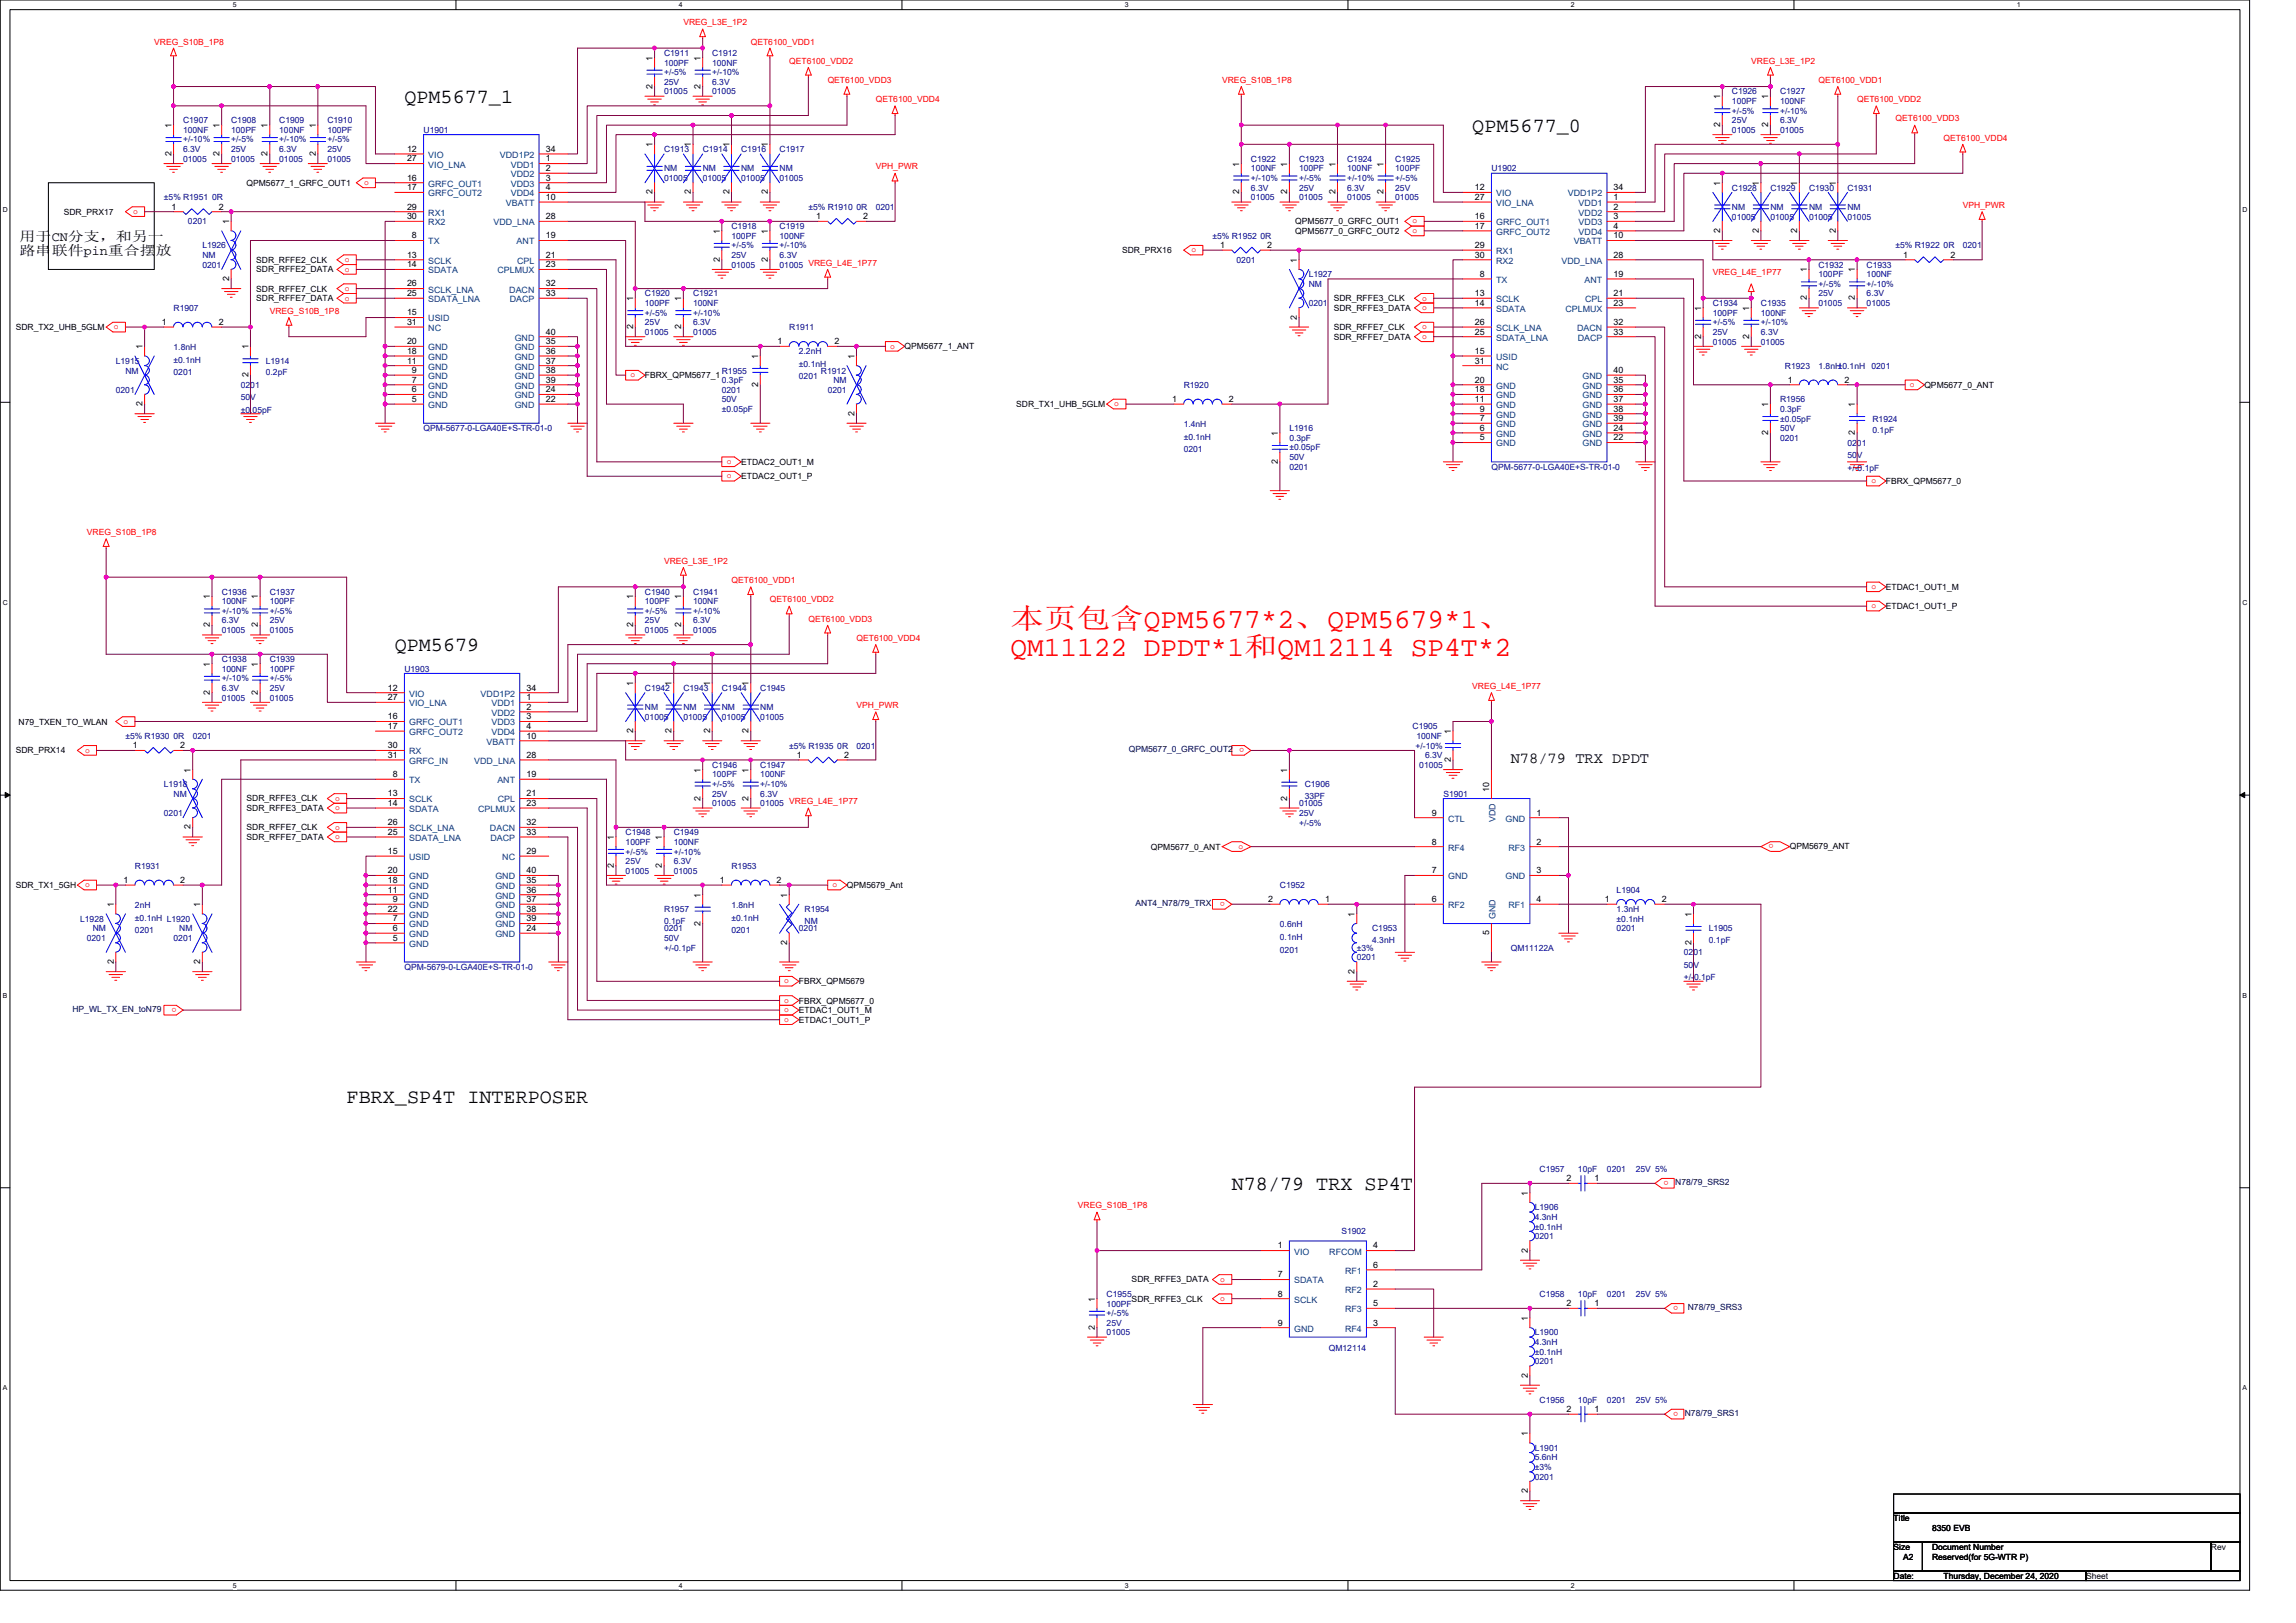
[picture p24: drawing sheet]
<svg xmlns="http://www.w3.org/2000/svg" width="297mm" height="210mm" viewBox="0 0 297 210" stroke-linecap="round" stroke-linejoin="round" font-family="sans-serif">
<defs><g id="words">
<g font-size="3.6" fill="#f00">
<text x="130.7" y="81.3">本页包含QPM5677*2、QPM5679*1、</text>
<text x="130.7" y="84.9">QM11122 DPDT*1和QM12114 SP4T*2</text>
</g>
<g font-size="2.6">
<text x="52.3" y="13.3">QPM5677_1</text>
<text x="190.5" y="17">QPM5677_0</text>
<text x="51.1" y="84.2">QPM5679</text>
<text x="44.8" y="142.7">FBRX_SP4T INTERPOSER</text>
<text x="159.4" y="153.9">N78/79 TRX SP4T</text>
</g>
<text font-size="2" x="195.4" y="98.7">N78/79 TRX DPDT</text>
<g font-size="1.7">
<text x="2.5" y="33">路串联件pin重合摆放</text>
<text x="2.5" y="31.2">用于</text>
<text x="6.7" y="31.2">CN分支，和另一</text>
</g>
<g font-size="1.1" fill="#f00">
<text x="20" y="5.8">VREG_S10B_1P8</text>
<text x="88.4" y="3.3">VREG_L3E_1P2</text>
<text x="97.1" y="5.8">QET6100_VDD1</text>
<text x="102.1" y="8.2">QET6100_VDD2</text>
<text x="107.1" y="10.7">QET6100_VDD3</text>
<text x="158.1" y="10.7">VREG_S10B_1P8</text>
<text x="226.6" y="8.2">VREG_L3E_1P2</text>
<text x="235.3" y="10.7">QET6100_VDD1</text>
<text x="113.3" y="13.2">QET6100_VDD4</text>
<text x="240.3" y="13.2">QET6100_VDD2</text>
<text x="245.2" y="15.7">QET6100_VDD3</text>
<text x="47.1" y="23.9">o</text>
<text x="113.3" y="21.9">VPH_PWR</text>
<text x="251.5" y="18.2">QET6100_VDD4</text>
<text x="17.2" y="27.7">o</text>
<text x="182.7" y="28.9">o</text>
<text x="253.9" y="26.9">VPH_PWR</text>
<text x="44.6" y="33.9">o</text>
<text x="44.6" y="35.1">o</text>
<text x="154.1" y="32.7">o</text>
<text x="182.7" y="30.2">o</text>
<text x="221.6" y="35.6">VREG_L4E_1P77</text>
<text x="34.9" y="40.6">VREG_S10B_1P8</text>
<text x="44.6" y="37.6">o</text>
<text x="44.6" y="38.9">o</text>
<text x="184" y="38.9">o</text>
<text x="184" y="40.1">o</text>
<text x="14.7" y="42.6">o</text>
<text x="115.2" y="45.1">o</text>
<text x="184" y="42.6">o</text>
<text x="184" y="43.9">o</text>
<text x="81.6" y="48.8">o</text>
<text x="144.2" y="52.6">o</text>
<text x="247.1" y="50.1">o</text>
<text x="94" y="60">o</text>
<text x="94" y="61.9">o</text>
<text x="242.1" y="62.5">o</text>
<text x="11.2" y="69.2">VREG_S10B_1P8</text>
<text x="85.9" y="73">VREG_L3E_1P2</text>
<text x="94.6" y="75.4">QET6100_VDD1</text>
<text x="99.6" y="77.9">QET6100_VDD2</text>
<text x="242.1" y="76.2">o</text>
<text x="104.6" y="80.4">QET6100_VDD3</text>
<text x="110.8" y="82.9">QET6100_VDD4</text>
<text x="242.1" y="78.7">o</text>
<text x="190.5" y="89.1">VREG_L4E_1P77</text>
<text x="16" y="93.6">o</text>
<text x="110.8" y="91.6">VPH_PWR</text>
<text x="11" y="97.4">o</text>
<text x="161" y="96.8" transform="rotate(180 161 96.8)">o</text>
<text x="43.3" y="103.6">o</text>
<text x="43.3" y="104.8">o</text>
<text x="43.3" y="107.3">o</text>
<text x="43.3" y="108.6">o</text>
<text x="160.2" y="109.8">o</text>
<text x="229.4" y="109.2" transform="rotate(180 229.4 109.2)">o</text>
<text x="11" y="114.8">o</text>
<text x="107.7" y="114.8">o</text>
<text x="158.5" y="116.7" transform="rotate(180 158.5 116.7)">o</text>
<text x="22.8" y="130.4" transform="rotate(180 22.8 130.4)">o</text>
<text x="101.5" y="127.2">o</text>
<text x="101.5" y="129.7">o</text>
<text x="101.5" y="131">o</text>
<text x="101.5" y="132.2">o</text>
<text x="215.9" y="152.8" transform="rotate(180 215.9 152.8)">o</text>
<text x="139.4" y="156.3">VREG_S10B_1P8</text>
<text x="157.9" y="165.8">o</text>
<text x="157.9" y="168.3">o</text>
<text x="217.1" y="169" transform="rotate(180 217.1 169)">o</text>
<text x="217.1" y="182.7" transform="rotate(180 217.1 182.7)">o</text>
</g>
<g font-size="1.1">
<text x="84.4" y="11.5" transform="rotate(-90 84.4 11.5)">2</text>
<text x="84.4" y="7.9" transform="rotate(-90 84.4 7.9)">1</text>
<text x="90.6" y="11.5" transform="rotate(-90 90.6 11.5)">2</text>
<text x="90.6" y="7.9" transform="rotate(-90 90.6 7.9)">1</text>
<text x="22.2" y="16.6" transform="rotate(-90 22.2 16.6)">1</text>
<text x="28.4" y="16.6" transform="rotate(-90 28.4 16.6)">1</text>
<text x="34.6" y="16.6" transform="rotate(-90 34.6 16.6)">1</text>
<text x="40.8" y="16.6" transform="rotate(-90 40.8 16.6)">1</text>
<text x="222.5" y="16.4" transform="rotate(-90 222.5 16.4)">2</text>
<text x="222.5" y="12.8" transform="rotate(-90 222.5 12.8)">1</text>
<text x="228.8" y="16.4" transform="rotate(-90 228.8 16.4)">2</text>
<text x="228.8" y="12.8" transform="rotate(-90 228.8 12.8)">1</text>
<text x="22.2" y="20.2" transform="rotate(-90 22.2 20.2)">2</text>
<text x="28.4" y="20.2" transform="rotate(-90 28.4 20.2)">2</text>
<text x="34.6" y="20.2" transform="rotate(-90 34.6 20.2)">2</text>
<text x="40.8" y="20.2" transform="rotate(-90 40.8 20.2)">2</text>
<text x="52.7" y="19.6">12</text>
<text x="52.7" y="20.9">27</text>
<text x="52.7" y="23.4">16</text>
<text x="70.6" y="20.9">1</text>
<text x="70.6" y="22.1">2</text>
<text x="70.6" y="23.4">3</text>
<text x="70.6" y="19.6">34</text>
<text x="84.4" y="19" transform="rotate(-90 84.4 19)">1</text>
<text x="89.4" y="19" transform="rotate(-90 89.4 19)">1</text>
<text x="94.4" y="19" transform="rotate(-90 94.4 19)">1</text>
<text x="99.3" y="19" transform="rotate(-90 99.3 19)">1</text>
<text x="160.3" y="21.5" transform="rotate(-90 160.3 21.5)">1</text>
<text x="166.5" y="21.5" transform="rotate(-90 166.5 21.5)">1</text>
<text x="172.8" y="21.5" transform="rotate(-90 172.8 21.5)">1</text>
<text x="179" y="21.5" transform="rotate(-90 179 21.5)">1</text>
<text x="8.3" y="27.8">SDR_PRX17</text>
<text x="22.2" y="27.1">1</text>
<text x="28.3" y="27.1">2</text>
<text x="29.6" y="29" transform="rotate(-90 29.6 29)">1</text>
<text x="31.9" y="24">QPM5677_1_GRFC_OUT1</text>
<text x="52.7" y="28.4">30</text>
<text x="52.7" y="27.1">29</text>
<text x="52.7" y="24.6">17</text>
<text x="70.6" y="28.4">28</text>
<text x="70.6" y="24.6">4</text>
<text x="70.6" y="25.9">10</text>
<text x="84.4" y="25.1" transform="rotate(-90 84.4 25.1)">2</text>
<text x="89.4" y="25.1" transform="rotate(-90 89.4 25.1)">2</text>
<text x="94.4" y="25.1" transform="rotate(-90 94.4 25.1)">2</text>
<text x="99.3" y="25.1" transform="rotate(-90 99.3 25.1)">2</text>
<text x="105.6" y="28.4">1</text>
<text x="111.7" y="28.4">2</text>
<text x="160.3" y="25.1" transform="rotate(-90 160.3 25.1)">2</text>
<text x="166.5" y="25.1" transform="rotate(-90 166.5 25.1)">2</text>
<text x="167.6" y="29">QPM5677_0_GRFC_OUT1</text>
<text x="172.8" y="25.1" transform="rotate(-90 172.8 25.1)">2</text>
<text x="179" y="25.1" transform="rotate(-90 179 25.1)">2</text>
<text x="190.8" y="24.6">12</text>
<text x="190.8" y="25.9">27</text>
<text x="190.8" y="28.4">16</text>
<text x="190.8" y="29.6">17</text>
<text x="208.8" y="24.6">34</text>
<text x="208.8" y="25.9">1</text>
<text x="208.8" y="27.1">2</text>
<text x="208.8" y="28.4">3</text>
<text x="208.8" y="29.6">4</text>
<text x="222.5" y="24" transform="rotate(-90 222.5 24)">1</text>
<text x="227.5" y="24" transform="rotate(-90 227.5 24)">1</text>
<text x="232.5" y="24" transform="rotate(-90 232.5 24)">1</text>
<text x="237.5" y="24" transform="rotate(-90 237.5 24)">1</text>
<text x="33.1" y="34">SDR_RFFE2_CLK</text>
<text x="33.1" y="35.2">SDR_RFFE2_DATA</text>
<text x="52.7" y="33.3">13</text>
<text x="52.7" y="34.6">14</text>
<text x="53.3" y="30.8">8</text>
<text x="70.6" y="30.8">19</text>
<text x="70.6" y="34.6">23</text>
<text x="70.6" y="33.3">21</text>
<text x="93.1" y="33.9" transform="rotate(-90 93.1 33.9)">2</text>
<text x="93.1" y="30.2" transform="rotate(-90 93.1 30.2)">1</text>
<text x="99.3" y="33.9" transform="rotate(-90 99.3 33.9)">2</text>
<text x="99.3" y="30.2" transform="rotate(-90 99.3 30.2)">1</text>
<text x="145.2" y="32.8">SDR_PRX16</text>
<text x="157.9" y="32.1">1</text>
<text x="164" y="32.1">2</text>
<text x="167.6" y="30.3">QPM5677_0_GRFC_OUT2</text>
<text x="167.8" y="34" transform="rotate(-90 167.8 34)">1</text>
<text x="190.8" y="33.3">30</text>
<text x="190.8" y="32.1">29</text>
<text x="191.4" y="35.8">8</text>
<text x="208.8" y="33.3">28</text>
<text x="208.8" y="30.8">10</text>
<text x="208.8" y="35.8">19</text>
<text x="222.5" y="30.1" transform="rotate(-90 222.5 30.1)">2</text>
<text x="227.5" y="30.1" transform="rotate(-90 227.5 30.1)">2</text>
<text x="232.5" y="30.1" transform="rotate(-90 232.5 30.1)">2</text>
<text x="233.8" y="35.2" transform="rotate(-90 233.8 35.2)">1</text>
<text x="237.5" y="30.1" transform="rotate(-90 237.5 30.1)">2</text>
<text x="240" y="35.2" transform="rotate(-90 240 35.2)">1</text>
<text x="246.2" y="33.3">1</text>
<text x="252.3" y="33.3">2</text>
<text x="29.6" y="36.4" transform="rotate(-90 29.6 36.4)">2</text>
<text x="33.1" y="37.7">SDR_RFFE7_CLK</text>
<text x="33.1" y="39">SDR_RFFE7_DATA</text>
<text x="52.7" y="40.8">15</text>
<text x="52.7" y="38.3">25</text>
<text x="52.7" y="37.1">26</text>
<text x="70.6" y="37.1">32</text>
<text x="70.6" y="38.3">33</text>
<text x="81.9" y="39" transform="rotate(-90 81.9 39)">1</text>
<text x="88.1" y="39" transform="rotate(-90 88.1 39)">1</text>
<text x="167.8" y="41.3" transform="rotate(-90 167.8 41.3)">2</text>
<text x="172.5" y="39">SDR_RFFE3_CLK</text>
<text x="172.5" y="40.2">SDR_RFFE3_DATA</text>
<text x="190.8" y="38.3">13</text>
<text x="190.8" y="39.6">14</text>
<text x="208.8" y="39.6">23</text>
<text x="208.8" y="38.3">21</text>
<text x="220.1" y="40.2" transform="rotate(-90 220.1 40.2)">1</text>
<text x="226.3" y="40.2" transform="rotate(-90 226.3 40.2)">1</text>
<text x="233.8" y="38.8" transform="rotate(-90 233.8 38.8)">2</text>
<text x="240" y="38.8" transform="rotate(-90 240 38.8)">2</text>
<text x="2" y="42.7">SDR_TX2_UHB_5GLM</text>
<text x="18.4" y="45.2" transform="rotate(-90 18.4 45.2)">1</text>
<text x="21" y="42">1</text>
<text x="28.3" y="42">2</text>
<text x="32.1" y="45.2" transform="rotate(-90 32.1 45.2)">1</text>
<text x="52.7" y="47">11</text>
<text x="52.7" y="45.8">18</text>
<text x="52.7" y="44.5">20</text>
<text x="52.7" y="42">31</text>
<text x="70.6" y="47">37</text>
<text x="70.6" y="45.8">36</text>
<text x="70.6" y="44.5">35</text>
<text x="70.6" y="43.3">40</text>
<text x="81.9" y="42.6" transform="rotate(-90 81.9 42.6)">2</text>
<text x="88.1" y="42.6" transform="rotate(-90 88.1 42.6)">2</text>
<text x="98.1" y="46.4" transform="rotate(-90 98.1 46.4)">1</text>
<text x="100.6" y="44.5">1</text>
<text x="107.9" y="44.5">2</text>
<text x="110.5" y="46.4" transform="rotate(-90 110.5 46.4)">1</text>
<text x="117" y="45.2">QPM5677_1_ANT</text>
<text x="172.5" y="42.7">SDR_RFFE7_CLK</text>
<text x="172.5" y="44">SDR_RFFE7_DATA</text>
<text x="190.8" y="45.8">15</text>
<text x="190.8" y="43.3">25</text>
<text x="190.8" y="42">26</text>
<text x="190.8" y="47">31</text>
<text x="208.8" y="42">32</text>
<text x="208.8" y="43.3">33</text>
<text x="220.1" y="43.8" transform="rotate(-90 220.1 43.8)">2</text>
<text x="226.3" y="43.8" transform="rotate(-90 226.3 43.8)">2</text>
<text x="18.4" y="52.5" transform="rotate(-90 18.4 52.5)">2</text>
<text x="32.1" y="48.8" transform="rotate(-90 32.1 48.8)">2</text>
<text x="53.3" y="52">5</text>
<text x="53.3" y="50.8">6</text>
<text x="53.3" y="49.5">7</text>
<text x="53.3" y="48.3">9</text>
<text x="70.6" y="52">22</text>
<text x="70.6" y="50.8">24</text>
<text x="70.6" y="49.5">39</text>
<text x="70.6" y="48.3">38</text>
<text x="83.4" y="48.9">FBRX_QPM5677_1</text>
<text x="98.1" y="50" transform="rotate(-90 98.1 50)">2</text>
<text x="110.5" y="53.8" transform="rotate(-90 110.5 53.8)">2</text>
<text x="131.5" y="52.7">SDR_TX1_UHB_5GLM</text>
<text x="151.6" y="52">1</text>
<text x="159" y="52">2</text>
<text x="190.8" y="52">11</text>
<text x="190.8" y="50.8">18</text>
<text x="190.8" y="49.5">20</text>
<text x="191.4" y="53.3">9</text>
<text x="208.8" y="53.3">38</text>
<text x="208.8" y="52">37</text>
<text x="208.8" y="50.8">36</text>
<text x="208.8" y="49.5">35</text>
<text x="208.8" y="48.3">40</text>
<text x="228.8" y="52.7" transform="rotate(-90 228.8 52.7)">1</text>
<text x="231.3" y="49.5">1</text>
<text x="238.6" y="49.5">2</text>
<text x="240" y="52.7" transform="rotate(-90 240 52.7)">1</text>
<text x="249" y="50.2">QPM5677_0_ANT</text>
<text x="165.3" y="56.4" transform="rotate(-90 165.3 56.4)">1</text>
<text x="191.4" y="57">5</text>
<text x="191.4" y="55.7">6</text>
<text x="191.4" y="54.5">7</text>
<text x="208.8" y="57">22</text>
<text x="208.8" y="55.7">24</text>
<text x="208.8" y="54.5">39</text>
<text x="228.8" y="56.3" transform="rotate(-90 228.8 56.3)">2</text>
<text x="240" y="56.3" transform="rotate(-90 240 56.3)">2</text>
<text x="95.9" y="60.1">ETDAC2_OUT1_M</text>
<text x="95.9" y="62">ETDAC2_OUT1_P</text>
<text x="165.3" y="60" transform="rotate(-90 165.3 60)">2</text>
<text x="244" y="62.6">FBRX_QPM5677_0</text>
<text x="27.2" y="77.6" transform="rotate(-90 27.2 77.6)">1</text>
<text x="33.4" y="77.6" transform="rotate(-90 33.4 77.6)">1</text>
<text x="81.9" y="77.6" transform="rotate(-90 81.9 77.6)">1</text>
<text x="88.1" y="77.6" transform="rotate(-90 88.1 77.6)">1</text>
<text x="244" y="76.3">ETDAC1_OUT1_M</text>
<text x="27.2" y="81.2" transform="rotate(-90 27.2 81.2)">2</text>
<text x="33.4" y="81.2" transform="rotate(-90 33.4 81.2)">2</text>
<text x="81.9" y="81.2" transform="rotate(-90 81.9 81.2)">2</text>
<text x="88.1" y="81.2" transform="rotate(-90 88.1 81.2)">2</text>
<text x="244" y="78.8">ETDAC1_OUT1_P</text>
<text x="27.2" y="89.9" transform="rotate(-90 27.2 89.9)">2</text>
<text x="27.2" y="86.3" transform="rotate(-90 27.2 86.3)">1</text>
<text x="33.4" y="89.9" transform="rotate(-90 33.4 89.9)">2</text>
<text x="33.4" y="86.3" transform="rotate(-90 33.4 86.3)">1</text>
<text x="50.2" y="89.3">12</text>
<text x="68.1" y="89.3">34</text>
<text x="81.9" y="88.8" transform="rotate(-90 81.9 88.8)">1</text>
<text x="86.9" y="88.8" transform="rotate(-90 86.9 88.8)">1</text>
<text x="91.9" y="88.8" transform="rotate(-90 91.9 88.8)">1</text>
<text x="96.9" y="88.8" transform="rotate(-90 96.9 88.8)">1</text>
<text x="2.4" y="93.7">N79_TXEN_TO_WLAN</text>
<text x="50.2" y="90.6">27</text>
<text x="50.2" y="93.1">16</text>
<text x="50.2" y="94.3">17</text>
<text x="68.1" y="90.6">1</text>
<text x="68.1" y="91.8">2</text>
<text x="68.1" y="93.1">3</text>
<text x="68.1" y="94.3">4</text>
<text x="68.1" y="95.6">10</text>
<text x="81.9" y="94.8" transform="rotate(-90 81.9 94.8)">2</text>
<text x="86.9" y="94.8" transform="rotate(-90 86.9 94.8)">2</text>
<text x="91.9" y="94.8" transform="rotate(-90 91.9 94.8)">2</text>
<text x="96.9" y="94.8" transform="rotate(-90 96.9 94.8)">2</text>
<text x="187.7" y="95" transform="rotate(-90 187.7 95)">1</text>
<text x="2" y="97.5">SDR_PRX14</text>
<text x="17.2" y="96.8">1</text>
<text x="23.3" y="96.8">2</text>
<text x="24.7" y="99.9" transform="rotate(-90 24.7 99.9)">1</text>
<text x="50.2" y="96.8">30</text>
<text x="50.2" y="98">31</text>
<text x="50.8" y="100.5">8</text>
<text x="68.1" y="98">28</text>
<text x="68.1" y="100.5">19</text>
<text x="90.6" y="99.9" transform="rotate(-90 90.6 99.9)">1</text>
<text x="96.9" y="99.9" transform="rotate(-90 96.9 99.9)">1</text>
<text x="103.1" y="98">1</text>
<text x="109.2" y="98">2</text>
<text x="166.5" y="99.9" transform="rotate(-90 166.5 99.9)">1</text>
<text x="187.7" y="98.6" transform="rotate(-90 187.7 98.6)">2</text>
<text x="24.7" y="107.3" transform="rotate(-90 24.7 107.3)">2</text>
<text x="31.9" y="103.7">SDR_RFFE3_CLK</text>
<text x="31.9" y="104.9">SDR_RFFE3_DATA</text>
<text x="31.9" y="107.4">SDR_RFFE7_CLK</text>
<text x="50.2" y="106.8">26</text>
<text x="50.2" y="103">13</text>
<text x="50.2" y="104.3">14</text>
<text x="68.1" y="106.8">32</text>
<text x="68.1" y="104.3">23</text>
<text x="68.1" y="103">21</text>
<text x="90.6" y="103.6" transform="rotate(-90 90.6 103.6)">2</text>
<text x="96.9" y="103.6" transform="rotate(-90 96.9 103.6)">2</text>
<text x="166.5" y="103.6" transform="rotate(-90 166.5 103.6)">2</text>
<text x="185.2" y="105.5">9</text>
<text x="192.7" y="102.4" transform="rotate(-90 192.7 102.4)">10</text>
<text x="198.8" y="105.5">1</text>
<text x="31.9" y="108.7">SDR_RFFE7_DATA</text>
<text x="50.2" y="110.5">15</text>
<text x="50.2" y="113">20</text>
<text x="50.2" y="108">25</text>
<text x="68.1" y="108">33</text>
<text x="68.1" y="110.5">29</text>
<text x="68.1" y="113">40</text>
<text x="79.4" y="112.3" transform="rotate(-90 79.4 112.3)">2</text>
<text x="79.4" y="108.7" transform="rotate(-90 79.4 108.7)">1</text>
<text x="85.6" y="112.3" transform="rotate(-90 85.6 112.3)">2</text>
<text x="85.6" y="108.7" transform="rotate(-90 85.6 108.7)">1</text>
<text x="148.9" y="109.9">QPM5677_0_ANT</text>
<text x="185.2" y="113">7</text>
<text x="185.2" y="109.3">8</text>
<text x="198.8" y="109.3">2</text>
<text x="198.8" y="113">3</text>
<text x="231.5" y="109.8">QPM5679_ANT</text>
<text x="2" y="114.9">SDR_TX1_5GH</text>
<text x="14.7" y="117.4" transform="rotate(-90 14.7 117.4)">1</text>
<text x="16" y="114.2">1</text>
<text x="23.3" y="114.2">2</text>
<text x="25.9" y="117.4" transform="rotate(-90 25.9 117.4)">1</text>
<text x="50.2" y="118">22</text>
<text x="50.2" y="115.5">11</text>
<text x="50.2" y="114.2">18</text>
<text x="50.8" y="119.2">7</text>
<text x="50.8" y="116.7">9</text>
<text x="68.1" y="119.2">39</text>
<text x="68.1" y="118">38</text>
<text x="68.1" y="116.7">37</text>
<text x="68.1" y="115.5">36</text>
<text x="68.1" y="114.2">35</text>
<text x="90.6" y="119.7" transform="rotate(-90 90.6 119.7)">2</text>
<text x="90.6" y="116.1" transform="rotate(-90 90.6 116.1)">1</text>
<text x="93.1" y="114.2">1</text>
<text x="100.5" y="114.2">2</text>
<text x="101.8" y="116.1" transform="rotate(-90 101.8 116.1)">1</text>
<text x="109.6" y="114.9">QPM5679_Ant</text>
<text x="164.1" y="116.7">2</text>
<text x="171.4" y="116.7">1</text>
<text x="175.3" y="118.6" transform="rotate(-90 175.3 118.6)">1</text>
<text x="185.2" y="116.7">6</text>
<text x="198.8" y="116.7">4</text>
<text x="207.6" y="116.7">1</text>
<text x="215" y="116.7">2</text>
<text x="218.8" y="118.6" transform="rotate(-90 218.8 118.6)">1</text>
<text x="14.7" y="124.7" transform="rotate(-90 14.7 124.7)">2</text>
<text x="25.9" y="124.7" transform="rotate(-90 25.9 124.7)">2</text>
<text x="50.8" y="121.7">5</text>
<text x="50.8" y="120.5">6</text>
<text x="68.1" y="120.5">24</text>
<text x="101.8" y="122.2" transform="rotate(-90 101.8 122.2)">2</text>
<text x="175.3" y="126" transform="rotate(-90 175.3 126)">2</text>
<text x="192.7" y="121" transform="rotate(-90 192.7 121)">5</text>
<text x="218.8" y="122.2" transform="rotate(-90 218.8 122.2)">2</text>
<text x="103.4" y="127.3">FBRX_QPM5679</text>
<text x="103.4" y="129.8">FBRX_QPM5677_0</text>
<text x="103.4" y="131.1">ETDAC1_OUT1_M</text>
<text x="103.4" y="132.3">ETDAC1_OUT1_P</text>
<text x="197.7" y="154.7" transform="rotate(-90 197.7 154.7)">1</text>
<text x="202.6" y="152.8">2</text>
<text x="206.3" y="152.8">1</text>
<text x="165.3" y="161.5">1</text>
<text x="177.6" y="161.5">4</text>
<text x="146.4" y="165.9">SDR_RFFE3_DATA</text>
<text x="165.3" y="165.3">7</text>
<text x="165.3" y="167.7">8</text>
<text x="177.6" y="166.5">2</text>
<text x="177.6" y="164">6</text>
<text x="197.7" y="162.1" transform="rotate(-90 197.7 162.1)">2</text>
<text x="141.6" y="172" transform="rotate(-90 141.6 172)">2</text>
<text x="141.6" y="168.4" transform="rotate(-90 141.6 168.4)">1</text>
<text x="146.4" y="168.4">SDR_RFFE3_CLK</text>
<text x="165.3" y="171.5">9</text>
<text x="177.6" y="171.5">3</text>
<text x="177.6" y="169">5</text>
<text x="197.7" y="170.9" transform="rotate(-90 197.7 170.9)">1</text>
<text x="202.6" y="169">2</text>
<text x="206.3" y="169">1</text>
<text x="197.7" y="178.2" transform="rotate(-90 197.7 178.2)">2</text>
<text x="197.7" y="185.8" transform="rotate(-90 197.7 185.8)">1</text>
<text x="202.6" y="182.7">2</text>
<text x="206.3" y="182.7">1</text>
<text x="197.7" y="193.2" transform="rotate(-90 197.7 193.2)">2</text>
<text x="245" y="196.8">Title</text>
<text x="245" y="200.5">Size</text>
<text x="246.2" y="201.8">A2</text>
<text x="250" y="201.8">Reserved(for 5G-WTR P)</text>
<text x="250" y="198">8350 EVB</text>
<text x="250" y="200.5">Document Number</text>
<text x="286" y="200.5">Rev</text>
<text x="245" y="204.3">Date:</text>
<text x="251.5" y="204.3">Thursday, December 24, 2020</text>
<text x="269.9" y="204.3">Sheet</text>
</g>
<g font-size="1.1" fill="#000080">
<text x="85.9" y="7.2">C1911</text>
<text x="85.9" y="8.5">100PF</text>
<text x="85.9" y="11">25V</text>
<text x="85.9" y="9.7">+/-5%</text>
<text x="92.1" y="7.2">C1912</text>
<text x="92.1" y="8.5">100NF</text>
<text x="92.1" y="11">6.3V</text>
<text x="92.1" y="9.7">+/-10%</text>
<text x="23.7" y="16">C1907</text>
<text x="23.7" y="17.2">100NF</text>
<text x="29.9" y="16">C1908</text>
<text x="29.9" y="17.2">100PF</text>
<text x="36.1" y="16">C1909</text>
<text x="36.1" y="17.2">100NF</text>
<text x="42.4" y="16">C1910</text>
<text x="42.4" y="17.2">100PF</text>
<text x="54.8" y="17.2">U1901</text>
<text x="85.9" y="12.2">01005</text>
<text x="92.1" y="12.2">01005</text>
<text x="224.1" y="12.2">C1926</text>
<text x="224.1" y="13.5">100PF</text>
<text x="224.1" y="17.2">01005</text>
<text x="224.1" y="16">25V</text>
<text x="224.1" y="14.7">+/-5%</text>
<text x="230.3" y="12.2">C1927</text>
<text x="230.3" y="13.5">100NF</text>
<text x="230.3" y="17.2">01005</text>
<text x="230.3" y="16">6.3V</text>
<text x="230.3" y="14.7">+/-10%</text>
<text x="23.7" y="20.9">01005</text>
<text x="23.7" y="19.7">6.3V</text>
<text x="23.7" y="18.4">+/-10%</text>
<text x="29.9" y="20.9">01005</text>
<text x="29.9" y="19.7">25V</text>
<text x="29.9" y="18.4">+/-5%</text>
<text x="36.1" y="20.9">01005</text>
<text x="36.1" y="19.7">6.3V</text>
<text x="36.1" y="18.4">+/-10%</text>
<text x="42.4" y="20.9">01005</text>
<text x="42.4" y="19.7">25V</text>
<text x="42.4" y="18.4">+/-5%</text>
<text x="85.9" y="19.7">C1913</text>
<text x="85.9" y="22.2">NM</text>
<text x="85.9" y="23.4">01005</text>
<text x="90.9" y="19.7">C1914</text>
<text x="90.9" y="22.2">NM</text>
<text x="90.9" y="23.4">01005</text>
<text x="95.9" y="19.7">C1916</text>
<text x="95.9" y="22.2">NM</text>
<text x="95.9" y="23.4">01005</text>
<text x="100.9" y="19.7">C1917</text>
<text x="100.9" y="22.2">NM</text>
<text x="100.9" y="23.4">01005</text>
<text x="161.8" y="20.9">C1922</text>
<text x="161.8" y="22.2">100NF</text>
<text x="161.8" y="23.4">+/-10%</text>
<text x="168.1" y="20.9">C1923</text>
<text x="168.1" y="22.2">100PF</text>
<text x="168.1" y="23.4">+/-5%</text>
<text x="174.3" y="20.9">C1924</text>
<text x="174.3" y="22.2">100NF</text>
<text x="174.3" y="23.4">+/-10%</text>
<text x="180.5" y="20.9">C1925</text>
<text x="180.5" y="22.2">100PF</text>
<text x="180.5" y="23.4">+/-5%</text>
<text x="193" y="22.2">U1902</text>
<text x="21.2" y="25.9">±5% R1951 0R</text>
<text x="24.3" y="29">0201</text>
<text x="94.6" y="29.7">C1918</text>
<text x="100.9" y="29.7">C1919</text>
<text x="104.6" y="27.2">±5% R1910 0R</text>
<text x="113.3" y="27.2">0201</text>
<text x="161.8" y="25.9">01005</text>
<text x="161.8" y="24.7">6.3V</text>
<text x="168.1" y="25.9">01005</text>
<text x="168.1" y="24.7">25V</text>
<text x="174.3" y="25.9">01005</text>
<text x="174.3" y="24.7">6.3V</text>
<text x="180.5" y="25.9">01005</text>
<text x="180.5" y="24.7">25V</text>
<text x="224.1" y="24.7">C1928</text>
<text x="224.1" y="27.2">NM</text>
<text x="224.1" y="28.4">01005</text>
<text x="229" y="24.7">C1929</text>
<text x="229" y="27.2">NM</text>
<text x="229" y="28.4">01005</text>
<text x="234" y="24.7">C1930</text>
<text x="234" y="27.2">NM</text>
<text x="234" y="28.4">01005</text>
<text x="239" y="24.7">C1931</text>
<text x="239" y="27.2">NM</text>
<text x="239" y="28.4">01005</text>
<text x="26.2" y="32.1">L1926</text>
<text x="26.2" y="33.4">NM</text>
<text x="26.2" y="34.6">0201</text>
<text x="94.6" y="30.9">100PF</text>
<text x="94.6" y="34.6">01005</text>
<text x="94.6" y="33.4">25V</text>
<text x="94.6" y="32.1">+/-5%</text>
<text x="100.9" y="30.9">100NF</text>
<text x="100.9" y="34.6">01005 VREG_L4E_1P77</text>
<text x="100.9" y="33.4">6.3V</text>
<text x="100.9" y="32.1">+/-10%</text>
<text x="156.9" y="30.9">±5% R1952 0R</text>
<text x="160" y="34">0201</text>
<text x="169.3" y="35.9">L1927</text>
<text x="235.3" y="34.6">C1932</text>
<text x="235.3" y="35.9">100PF</text>
<text x="241.5" y="34.6">C1933</text>
<text x="241.5" y="35.9">100NF</text>
<text x="245.2" y="32.1">±5% R1922 0R</text>
<text x="253.9" y="32.1">0201</text>
<text x="22.5" y="40.2">R1907</text>
<text x="83.4" y="38.4">C1920</text>
<text x="83.4" y="39.6">100PF</text>
<text x="83.4" y="40.9">+/-5%</text>
<text x="89.7" y="38.4">C1921</text>
<text x="89.7" y="39.6">100NF</text>
<text x="89.7" y="40.9">+/-10%</text>
<text x="169.3" y="37.1">NM</text>
<text x="169.3" y="39.6">0201</text>
<text x="221.6" y="39.6">C1934</text>
<text x="221.6" y="40.9">100PF</text>
<text x="227.8" y="39.6">C1935</text>
<text x="227.8" y="40.9">100NF</text>
<text x="235.3" y="39.6">01005</text>
<text x="235.3" y="38.4">25V</text>
<text x="235.3" y="37.1">+/-5%</text>
<text x="241.5" y="39.6">01005</text>
<text x="241.5" y="38.4">6.3V</text>
<text x="241.5" y="37.1">+/-10%</text>
<text x="15" y="47.1">L1915</text>
<text x="22.5" y="45.3">1.8nH</text>
<text x="22.5" y="46.9">±0.1nH</text>
<text x="34.4" y="47.1">L1914</text>
<text x="83.4" y="43.3">01005</text>
<text x="83.4" y="42.1">25V</text>
<text x="89.7" y="43.3">01005</text>
<text x="89.7" y="42.1">6.3V</text>
<text x="102.1" y="42.7">R1911</text>
<text x="103.4" y="45.8">2.2nH</text>
<text x="103.4" y="47.4">±0.1nH</text>
<text x="221.6" y="44.6">01005</text>
<text x="221.6" y="43.3">25V</text>
<text x="221.6" y="42.1">+/-5%</text>
<text x="227.8" y="44.6">01005</text>
<text x="227.8" y="43.3">6.3V</text>
<text x="227.8" y="42.1">+/-10%</text>
<text x="230.9" y="47.7">R1923</text>
<text x="235.3" y="47.7">1.8nH±0.1nH</text>
<text x="242.1" y="47.7">0201</text>
<text x="15" y="50.8">0201</text>
<text x="16.2" y="48.3">NM</text>
<text x="22.5" y="48.6">0201</text>
<text x="31.2" y="50.2">0201</text>
<text x="31.2" y="51.8">50V</text>
<text x="31.2" y="53.4">±0.05pF</text>
<text x="34.4" y="48.6">0.2pF</text>
<text x="93.4" y="48.3">R1955</text>
<text x="93.4" y="49.6">0.3pF</text>
<text x="93.4" y="50.8">0201</text>
<text x="93.4" y="52">50V</text>
<text x="93.4" y="53.3">±0.05pF</text>
<text x="103.4" y="49.1">0201</text>
<text x="106.2" y="48.3">R1912</text>
<text x="107.1" y="50.8">0201</text>
<text x="107.8" y="49.6">NM</text>
<text x="153.1" y="50.2">R1920</text>
<text x="230.3" y="52">R1956</text>
<text x="230.3" y="53.3">0.3pF</text>
<text x="54.8" y="55.8">QPM-5677-0-LGA40E+S-TR-01-0</text>
<text x="153.1" y="55.3">1.4nH</text>
<text x="153.1" y="56.9">±0.1nH</text>
<text x="153.1" y="58.5">0201</text>
<text x="166.8" y="55.8">L1916</text>
<text x="166.8" y="57">0.3pF</text>
<text x="166.8" y="59.5">50V</text>
<text x="166.8" y="58.3">±0.05pF</text>
<text x="230.3" y="57">0201</text>
<text x="230.3" y="55.8">50V</text>
<text x="230.3" y="54.5">±0.05pF</text>
<text x="239" y="57.7">0201</text>
<text x="239" y="59.3">50V</text>
<text x="242.2" y="54.5">R1924</text>
<text x="242.2" y="56">0.1pF</text>
<text x="166.8" y="60.8">0201</text>
<text x="193" y="60.8">QPM-5677-0-LGA40E+S-TR-01-0</text>
<text x="239" y="60.9">+/-0.1pF</text>
<text x="28.7" y="76.9">C1936</text>
<text x="34.9" y="76.9">C1937</text>
<text x="83.4" y="76.9">C1940</text>
<text x="89.7" y="76.9">C1941</text>
<text x="28.7" y="78.2">100NF</text>
<text x="28.7" y="81.9">01005</text>
<text x="28.7" y="80.7">6.3V</text>
<text x="28.7" y="79.4">+/-10%</text>
<text x="34.9" y="78.2">100PF</text>
<text x="34.9" y="81.9">01005</text>
<text x="34.9" y="80.7">25V</text>
<text x="34.9" y="79.4">+/-5%</text>
<text x="83.4" y="78.2">100PF</text>
<text x="83.4" y="81.9">01005</text>
<text x="83.4" y="80.7">25V</text>
<text x="83.4" y="79.4">+/-5%</text>
<text x="89.7" y="78.2">100NF</text>
<text x="89.7" y="81.9">01005</text>
<text x="89.7" y="80.7">6.3V</text>
<text x="89.7" y="79.4">+/-10%</text>
<text x="28.7" y="85.7">C1938</text>
<text x="28.7" y="86.9">100NF</text>
<text x="28.7" y="89.4">6.3V</text>
<text x="28.7" y="88.1">+/-10%</text>
<text x="34.9" y="85.7">C1939</text>
<text x="34.9" y="86.9">100PF</text>
<text x="34.9" y="89.4">25V</text>
<text x="34.9" y="88.1">+/-5%</text>
<text x="52.3" y="86.9">U1903</text>
<text x="83.4" y="89.4">C1942</text>
<text x="88.4" y="89.4">C1943</text>
<text x="93.4" y="89.4">C1944</text>
<text x="98.4" y="89.4">C1945</text>
<text x="16.2" y="95.6">±5% R1930 0R</text>
<text x="24.9" y="95.6">0201</text>
<text x="28.7" y="90.6">01005</text>
<text x="34.9" y="90.6">01005</text>
<text x="83.4" y="91.9">NM</text>
<text x="83.4" y="93.1">01005</text>
<text x="88.4" y="91.9">NM</text>
<text x="88.4" y="93.1">01005</text>
<text x="93.4" y="91.9">NM</text>
<text x="93.4" y="93.1">01005</text>
<text x="98.4" y="91.9">NM</text>
<text x="98.4" y="93.1">01005</text>
<text x="182.7" y="94.4">C1905</text>
<text x="183.3" y="95.6">100NF</text>
<text x="21.2" y="101.8">L1918</text>
<text x="92.1" y="99.3">C1946</text>
<text x="92.1" y="100.6">100PF</text>
<text x="92.1" y="101.8">+/-5%</text>
<text x="98.4" y="99.3">C1947</text>
<text x="98.4" y="100.6">100NF</text>
<text x="98.4" y="101.8">+/-10%</text>
<text x="102.1" y="96.9">±5% R1935 0R</text>
<text x="110.8" y="96.9">0201</text>
<text x="168.8" y="101.8">C1906</text>
<text x="183.1" y="96.9">+/-10%</text>
<text x="183.6" y="99.3">01005</text>
<text x="184.4" y="98.1">6.3V</text>
<text x="21.2" y="105.6">0201</text>
<text x="22.5" y="103.1">NM</text>
<text x="92.1" y="104.3">01005</text>
<text x="92.1" y="103.1">25V</text>
<text x="98.4" y="104.3">01005 VREG_L4E_1P77</text>
<text x="98.4" y="103.1">6.3V</text>
<text x="168.1" y="104.3">01005</text>
<text x="168.1" y="105.6">25V</text>
<text x="168.1" y="106.8">+/-5%</text>
<text x="168.8" y="103.3">33PF</text>
<text x="186.7" y="103.1">S1901</text>
<text x="17.5" y="112.4">R1931</text>
<text x="80.9" y="108.1">C1948</text>
<text x="80.9" y="109.3">100PF</text>
<text x="80.9" y="113">01005</text>
<text x="80.9" y="111.8">25V</text>
<text x="80.9" y="110.6">+/-5%</text>
<text x="87.2" y="108.1">C1949</text>
<text x="87.2" y="109.3">100NF</text>
<text x="87.2" y="113">01005</text>
<text x="87.2" y="111.8">6.3V</text>
<text x="87.2" y="110.6">+/-10%</text>
<text x="94.6" y="112.4">R1953</text>
<text x="10.4" y="119.3">L1928</text>
<text x="17.5" y="117.5">2nH</text>
<text x="17.5" y="119.1">±0.1nH L1920</text>
<text x="85.9" y="118">R1957</text>
<text x="85.9" y="119.5">0.1pF</text>
<text x="94.6" y="117.5">1.8nH</text>
<text x="94.6" y="119.1">±0.1nH</text>
<text x="104.1" y="118">R1954</text>
<text x="104.1" y="119.5">NM</text>
<text x="165.6" y="114.9">C1952</text>
<text x="165.6" y="120">0.6nH</text>
<text x="209.1" y="115.5">L1904</text>
<text x="209.1" y="118">1.3nH</text>
<text x="209.1" y="119.3">±0.1nH</text>
<text x="11.2" y="121.8">0201</text>
<text x="12" y="120.5">NM</text>
<text x="17.5" y="120.8">0201</text>
<text x="22.5" y="121.8">0201</text>
<text x="23.2" y="120.5">NM</text>
<text x="52.3" y="125.5">QPM-5679-0-LGA40E+S-TR-01-0</text>
<text x="85.9" y="120.5">0201</text>
<text x="85.9" y="121.8">50V</text>
<text x="85.9" y="123">+/-0.1pF</text>
<text x="94.6" y="120.8">0201</text>
<text x="103.4" y="120.5">0201</text>
<text x="165.6" y="121.6">0.1nH</text>
<text x="165.6" y="123.2">0201</text>
<text x="175.5" y="123">±3%</text>
<text x="175.5" y="124.2">0201</text>
<text x="177.5" y="120.5">C1953</text>
<text x="177.5" y="122">4.3nH</text>
<text x="195.4" y="123">QM11122A</text>
<text x="209.1" y="120.5">0201</text>
<text x="217.8" y="123.6">0201</text>
<text x="217.8" y="125.2">50V</text>
<text x="221.1" y="120.5">L1905</text>
<text x="221.1" y="122">0.1pF</text>
<text x="217.8" y="126.9">+/-0.1pF</text>
<text x="199.2" y="151.6">C1957</text>
<text x="204.1" y="151.6">10pF</text>
<text x="207.9" y="151.6">0201</text>
<text x="211.6" y="151.6">25V 5%</text>
<text x="173.5" y="159.7">S1902</text>
<text x="198.6" y="156.6">L1906</text>
<text x="198.6" y="157.8">4.3nH</text>
<text x="198.6" y="159.1">±0.1nH</text>
<text x="198.6" y="160.3">0201</text>
<text x="143.2" y="167.8">C1955</text>
<text x="199.2" y="167.8">C1958</text>
<text x="204.1" y="167.8">10pF</text>
<text x="207.9" y="167.8">0201</text>
<text x="211.6" y="167.8">25V 5%</text>
<text x="143.2" y="169">100PF</text>
<text x="143.2" y="172.8">01005</text>
<text x="143.2" y="171.5">25V</text>
<text x="143.2" y="170.3">+/-5%</text>
<text x="198.6" y="172.8">L1900</text>
<text x="171.9" y="174.8">QM12114</text>
<text x="198.6" y="174">4.3nH</text>
<text x="198.6" y="175.3">±0.1nH</text>
<text x="198.6" y="176.5">0201</text>
<text x="199.2" y="181.5">C1956</text>
<text x="204.1" y="181.5">10pF</text>
<text x="207.9" y="181.5">0201</text>
<text x="211.6" y="181.5">25V 5%</text>
<text x="198.6" y="187.7">L1901</text>
<text x="198.6" y="189">5.6nH</text>
<text x="198.6" y="190.2">±3%</text>
<text x="198.6" y="191.5">0201</text>
</g>
<g font-size="1.1" fill="#004080">
<text x="55.4" y="20.4">VIO</text>
<text x="55.4" y="21.7">VIO_LNA</text>
<text x="64.7" y="20.4">VDD1P2</text>
<text x="66.1" y="21.7">VDD1</text>
<text x="66.1" y="22.9">VDD2</text>
<text x="55.4" y="29.1">RX2</text>
<text x="55.4" y="27.9">RX1</text>
<text x="55.4" y="24.2">GRFC_OUT1</text>
<text x="55.4" y="25.4">GRFC_OUT2</text>
<text x="63.9" y="29.1">VDD_LNA</text>
<text x="65.4" y="26.6">VBATT</text>
<text x="66.1" y="24.2">VDD3</text>
<text x="66.1" y="25.4">VDD4</text>
<text x="193.6" y="25.4">VIO</text>
<text x="193.6" y="26.6">VIO_LNA</text>
<text x="193.6" y="29.1">GRFC_OUT1</text>
<text x="202.8" y="25.4">VDD1P2</text>
<text x="204.2" y="26.6">VDD1</text>
<text x="204.2" y="27.9">VDD2</text>
<text x="204.2" y="29.1">VDD3</text>
<text x="55.4" y="31.6">TX</text>
<text x="55.4" y="34.1">SCLK</text>
<text x="55.4" y="35.4">SDATA</text>
<text x="64.4" y="35.4">CPLMUX</text>
<text x="66.8" y="31.6">ANT</text>
<text x="66.9" y="34.1">CPL</text>
<text x="193.6" y="34.1">RX2</text>
<text x="193.6" y="32.9">RX1</text>
<text x="193.6" y="30.4">GRFC_OUT2</text>
<text x="202" y="34.1">VDD_LNA</text>
<text x="203.6" y="31.6">VBATT</text>
<text x="204.2" y="30.4">VDD4</text>
<text x="55.4" y="41.6">USID</text>
<text x="55.4" y="39.1">SDATA_LNA</text>
<text x="55.4" y="37.8">SCLK_LNA</text>
<text x="65.9" y="37.8">DACN</text>
<text x="66" y="39.1">DACP</text>
<text x="193.6" y="36.6">TX</text>
<text x="193.6" y="39.1">SCLK</text>
<text x="193.6" y="40.3">SDATA</text>
<text x="202.5" y="40.3">CPLMUX</text>
<text x="205" y="36.6">ANT</text>
<text x="205.1" y="39.1">CPL</text>
<text x="55.4" y="47.8">GND</text>
<text x="55.4" y="46.6">GND</text>
<text x="55.4" y="45.3">GND</text>
<text x="55.4" y="42.8">NC</text>
<text x="66.6" y="47.8">GND</text>
<text x="66.6" y="46.6">GND</text>
<text x="66.6" y="45.3">GND</text>
<text x="66.6" y="44.1">GND</text>
<text x="193.6" y="46.6">USID</text>
<text x="193.6" y="44.1">SDATA_LNA</text>
<text x="193.6" y="42.8">SCLK_LNA</text>
<text x="193.6" y="47.8">NC</text>
<text x="204" y="42.8">DACN</text>
<text x="204.1" y="44.1">DACP</text>
<text x="55.4" y="52.8">GND</text>
<text x="55.4" y="51.5">GND</text>
<text x="55.4" y="50.3">GND</text>
<text x="55.4" y="49">GND</text>
<text x="66.6" y="52.8">GND</text>
<text x="66.6" y="51.5">GND</text>
<text x="66.6" y="50.3">GND</text>
<text x="66.6" y="49">GND</text>
<text x="193.6" y="52.8">GND</text>
<text x="193.6" y="51.5">GND</text>
<text x="193.6" y="50.3">GND</text>
<text x="204.7" y="52.8">GND</text>
<text x="204.7" y="51.5">GND</text>
<text x="204.7" y="50.3">GND</text>
<text x="204.7" y="49">GND</text>
<text x="193.6" y="57.8">GND</text>
<text x="193.6" y="56.5">GND</text>
<text x="193.6" y="55.3">GND</text>
<text x="193.6" y="54">GND</text>
<text x="204.7" y="57.8">GND</text>
<text x="204.7" y="56.5">GND</text>
<text x="204.7" y="55.3">GND</text>
<text x="204.7" y="54">GND</text>
<text x="52.9" y="90.1">VIO</text>
<text x="52.9" y="91.4">VIO_LNA</text>
<text x="52.9" y="93.9">GRFC_OUT1</text>
<text x="52.9" y="95.1">GRFC_OUT2</text>
<text x="62.2" y="90.1">VDD1P2</text>
<text x="63.6" y="91.4">VDD1</text>
<text x="63.6" y="92.6">VDD2</text>
<text x="63.6" y="93.9">VDD3</text>
<text x="63.6" y="95.1">VDD4</text>
<text x="52.9" y="101.3">TX</text>
<text x="52.9" y="97.6">RX</text>
<text x="52.9" y="98.8">GRFC_IN</text>
<text x="61.4" y="98.8">VDD_LNA</text>
<text x="62.9" y="96.4">VBATT</text>
<text x="64.3" y="101.3">ANT</text>
<text x="52.9" y="107.5">SCLK_LNA</text>
<text x="52.9" y="103.8">SCLK</text>
<text x="52.9" y="105.1">SDATA</text>
<text x="61.9" y="105.1">CPLMUX</text>
<text x="63.4" y="107.5">DACN</text>
<text x="64.4" y="103.8">CPL</text>
<text x="187.3" y="106.3">CTL</text>
<text x="193.5" y="106.3" transform="rotate(-90 193.5 106.3)">VDD</text>
<text x="194.8" y="106.3">GND</text>
<text x="52.9" y="111.3">USID</text>
<text x="52.9" y="113.8">GND</text>
<text x="52.9" y="108.8">SDATA_LNA</text>
<text x="63.5" y="108.8">DACP</text>
<text x="64.1" y="113.8">GND</text>
<text x="65" y="111.3">NC</text>
<text x="187.3" y="113.8">GND</text>
<text x="187.3" y="110">RF4</text>
<text x="194.8" y="113.8">GND</text>
<text x="195.2" y="110">RF3</text>
<text x="52.9" y="120">GND</text>
<text x="52.9" y="118.7">GND</text>
<text x="52.9" y="117.5">GND</text>
<text x="52.9" y="116.3">GND</text>
<text x="52.9" y="115">GND</text>
<text x="64.1" y="120">GND</text>
<text x="64.1" y="118.7">GND</text>
<text x="64.1" y="117.5">GND</text>
<text x="64.1" y="116.3">GND</text>
<text x="64.1" y="115">GND</text>
<text x="187.3" y="117.5">RF2</text>
<text x="193.5" y="118.9" transform="rotate(-90 193.5 118.9)">GND</text>
<text x="195.2" y="117.5">RF1</text>
<text x="52.9" y="122.5">GND</text>
<text x="52.9" y="121.2">GND</text>
<text x="64.1" y="121.2">GND</text>
<text x="167.4" y="162.3">VIO</text>
<text x="167.4" y="166.1">SDATA</text>
<text x="172" y="162.3">RFCOM</text>
<text x="174" y="167.3">RF2</text>
<text x="174" y="164.8">RF1</text>
<text x="167.4" y="168.5">SCLK</text>
<text x="167.4" y="172.3">GND</text>
<text x="174" y="172.3">RF4</text>
<text x="174" y="169.8">RF3</text>
</g>
<g font-size="1.1" fill="#000040">
<text x="146" y="97.3">QPM5677_0_GRFC_OUT2</text>
<text x="146.9" y="117.3">ANT4_N78/79_TRX</text>
<text x="9.4" y="131">HP_WL_TX_EN_toN79</text>
<text x="216.7" y="153.4">N78/79_SRS2</text>
<text x="218.4" y="169.5">N78/79_SRS3</text>
<text x="218" y="183.2">N78/79_SRS1</text>
</g>
<g font-size=".9">
<text x="30.1" y="1">5</text>
<text x="87.8" y="1">4</text>
<text x="145.5" y="1">3</text>
<text x="203.2" y="1">2</text>
<text x="260.9" y="1">1</text>
<text x=".4" y="27.5">D</text>
<text x="290.1" y="27.5">D</text>
<text x=".4" y="78.3">C</text>
<text x="290.1" y="78.3">C</text>
<text x=".4" y="129.1">B</text>
<text x="290.1" y="129.1">B</text>
<text x=".4" y="179.9">A</text>
<text x="290.1" y="179.9">A</text>
<text x="30.1" y="205.4">5</text>
<text x="87.8" y="205.4">4</text>
<text x="145.5" y="205.4">3</text>
<text x="203.2" y="205.4">2</text>
</g>
</g></defs>
<path d="M0 0h291v205.7h-291zM1.3 1.2h288.5v203.3h-288.5z" fill="none" stroke="#000" stroke-width=".13"/>
<g fill="#fff">
<path d="M30.1 .1h.5v1h-.5z"/>
<path d="M30.1 204.6h.5v1h-.5z"/>
</g>
<path d="M59 0v1.2M59 204.5v1.2" fill="none" stroke="#000" stroke-width=".13"/>
<g fill="#fff">
<path d="M87.8 .1h.5v1h-.5z"/>
<path d="M87.8 204.6h.5v1h-.5z"/>
</g>
<path d="M116.7 0v1.2M116.7 204.5v1.2" fill="none" stroke="#000" stroke-width=".13"/>
<g fill="#fff">
<path d="M145.5 .1h.5v1h-.5z"/>
<path d="M145.5 204.6h.5v1h-.5z"/>
</g>
<path d="M174.4 0v1.2M174.4 204.5v1.2" fill="none" stroke="#000" stroke-width=".13"/>
<g fill="#fff">
<path d="M203.2 .1h.5v1h-.5z"/>
<path d="M203.2 204.6h.5v1h-.5z"/>
</g>
<path d="M232.1 0v1.2M232.1 204.5v1.2" fill="none" stroke="#000" stroke-width=".13"/>
<g fill="#fff">
<path d="M260.9 .1h.5v1h-.5z"/>
<path d="M.4 26.6h.6v1h-.6z"/>
<path d="M290.1 26.6h.6v1h-.6z"/>
<path d="M.4 77.4h.6v1h-.6z"/>
<path d="M290.1 77.4h.6v1h-.6z"/>
</g>
<path d="M0 52h1.3M289.8 52h1.2" fill="none" stroke="#000" stroke-width=".13"/>
<g fill="#fff">
<path d="M.4 128.3h.5v1h-.5z"/>
<path d="M290.1 128.3h.6v1h-.6z"/>
</g>
<path d="M0 102.9h1.3M289.8 102.9h1.2" fill="none" stroke="#000" stroke-width=".13"/>
<path d="M.7 102.5l.6 .4-.6 .3zM289.8 102.9l.6-.4v.7z" fill="#000" stroke="#000" stroke-width=".13"/>
<g fill="#fff">
<path d="M.4 179.1h.5v1h-.5z"/>
<path d="M290.1 179.1h.6v1h-.6z"/>
</g>
<path d="M6.3 23.6h13.7v11.3h-13.7zM0 153.7h1.3M289.8 153.7h1.2M245 199.5h3.7v3.7h-3.7zM245 193.3h44.8v2.5h-44.8zM245 195.8h44.8v3.7h-44.8zM248.7 199.5h37.3v3.7h-37.3zM286 199.5h3.8v3.7h-3.8zM245 203.2h24.9v1.3h-24.9zM269.9 203.2h19.9v1.3h-19.9z" fill="none" stroke="#000" stroke-width=".13"/>
<g fill="none" stroke="#f00" stroke-width=".13">
<path d="M22.5 6.2l.3 1h-.7zM22.5 7.2v.3M22.5 16.2v1.2M22.5 18.7v1.2M28.7 16.2v1.2M28.7 18.7v1.2M34.9 16.2v1.2M34.9 18.7v1.2M41.1 16.2v1.2M41.1 18.7v1.2M51.1 19.9h3.7M69.7 19.9h3.8"/>
<path d="M83.4 12.4h2.5M83.8 12.8h1.8M84.2 13.2h1M84.6 13.6h.2M84.7 7.5v1.2M84.7 10v1.2M84.7 18.7v1.2M89.7 12.4h2.4M89.7 18.7v1.2M90 12.8h1.8M90.4 13.2h1M90.8 13.6h.2"/>
<path d="M90.9 3.7l.4 1h-.8zM90.9 4.7v.3M90.9 7.5v1.2M90.9 10v1.2M94.6 18.7v1.2M99.6 6.2l.4 1h-.8zM99.6 7.2v.3M99.6 18.7v1.2M104.6 9.7v.3M104.6 8.7l.4 1h-.8zM109.6 12.2v.2M109.6 11.2l.3 1h-.7z"/>
<path d="M115.8 13.7l.4 1h-.8zM115.8 14.7v.2M160.6 11.2l.4 1h-.8zM160.6 12.2v.2M221.6 17.4h2.5M222 17.8h1.7M222.3 18.2h1M222.7 18.5h.2M222.8 12.4v1.3M222.8 14.9v1.3M227.8 17.4h2.5M228.2 17.8h1.7"/>
<path d="M228.6 18.2h.9M228.9 18.5h.3M229 12.4v1.3M229 14.9v1.3M229 9.7v.3M229 8.7l.4 1h-.7zM237.8 12.2v.2M237.8 11.2l.3 1h-.7zM242.7 14.7v.2M242.7 13.7l.4 1h-.7zM247.7 16.2l.4 1h-.7zM247.7 17.2v.2"/>
<path d="M253.9 19.7v.2M253.9 18.7l.4 1h-.7zM16.2 27.4l.9-.6h1.6v1.2h-1.6zM21.2 21.2h2.5M21.6 21.5h1.7M21.9 21.9h1M22.3 22.3h.3M22.5 27.4h1.2M27.4 21.2h2.5M27.4 27.4h1.3M27.8 21.5h1.7M28.2 21.9h1"/>
<path d="M28.6 22.3h.2M28.7 37.3h2.5M29 37.7h1.8M29.4 38.1h1M29.8 38.5h.2M29.9 28.6v1.3M29.9 34.9v1.2M33.7 21.2h2.4M34 21.5h1.8M34.4 21.9h1M34.8 22.3h.2M39.9 21.2h2.5"/>
<path d="M40.2 21.5h1.8M40.6 21.9h1M41 22.3h.2M43.6 33.6l.9-.6h1.6v1.2h-1.6zM43.6 34.9l.9-.7h1.6v1.3h-1.6zM43.6 37.3l.9-.6h1.6v1.3h-1.6zM43.6 38.6l.9-.6h1.6v1.2h-1.6zM46.1 23.6l.9-.6h1.6v1.3h-1.6zM51.1 31.1h3.7M51.1 28.6h3.7M51.1 38.6h3.7M51.1 37.3h3.7"/>
<path d="M51.1 21.2h3.7M51.1 27.4h3.7M51.1 23.6h3.7M51.1 24.9h3.7M51.1 33.6h3.7M51.1 34.9h3.7M69.7 34.9h3.8M69.7 33.6h3.8M69.7 28.6h3.8M69.7 21.2h3.8M69.7 22.4h3.8M69.7 23.6h3.8"/>
<path d="M69.7 24.9h3.8M69.7 26.1h3.8M69.7 31.1h3.8M69.7 37.3h3.8M69.7 38.6h3.8M82.2 38.6v1.2M83.4 26.1h2.5M83.8 26.5h1.8M84.2 26.9h1M84.6 27.3h.2M84.7 23.6v1.3M88.4 26.1h2.5"/>
<path d="M88.4 38.6v1.2M88.8 26.5h1.7M89.2 26.9h.9M89.5 27.3h.3M89.7 23.6v1.3M92.1 34.9h2.5M92.5 35.2h1.8M92.9 35.6h1M93.3 36h.2M93.4 26.1h2.5M93.4 29.9v1.2M93.4 32.4v1.2"/>
<path d="M93.8 26.5h1.7M94.1 26.9h1M94.5 27.3h.3M94.6 23.6v1.3M98.4 26.1h2.5M98.4 34.9h2.5M98.7 26.5h1.8M98.7 35.2h1.8M99.1 26.9h1M99.1 35.6h1M99.5 27.3h.2M99.5 36h.2"/>
<path d="M99.6 29.9v1.2M99.6 32.4v1.2M99.6 23.6v1.3M105.8 28.6h1.3M107.1 34.9l.4 1h-.8zM107.1 35.9v.2M110.8 28.6h1.3M115.8 22.4l.4 1h-.8zM115.8 23.4v.2M153.1 32.4l.9-.7h1.6v1.3h-1.6zM158.1 32.4h1.3M159.4 26.1h2.4"/>
<path d="M159.7 26.5h1.8M160.1 26.9h1M160.5 27.3h.2M160.6 21.2v1.2M160.6 23.6v1.3M163.1 32.4h1.2M165.6 26.1h2.5M165.9 26.5h1.8M166.3 26.9h1M166.7 27.3h.2M166.8 21.2v1.2M166.8 23.6v1.3"/>
<path d="M168.1 33.6v1.3M168.1 39.8v1.3M171.8 26.1h2.5M172.2 26.5h1.7M172.5 26.9h1M172.9 27.3h.3M173 21.2v1.2M173 23.6v1.3M178 26.1h2.5M178.4 26.5h1.7M178.8 26.9h1M179.2 27.3h.2"/>
<path d="M179.3 21.2v1.2M179.3 23.6v1.3M181.8 28.6l.8-.6h1.7v1.3h-1.7zM181.8 29.9l.8-.6h1.7v1.2h-1.7zM183 38.6l.9-.6h1.6v1.2h-1.6zM183 39.8l.9-.6h1.6v1.2h-1.6zM189.2 36.1h3.8M189.2 33.6h3.8M189.2 24.9h3.8M189.2 26.1h3.8M189.2 32.4h3.8M189.2 28.6h3.8"/>
<path d="M189.2 29.9h3.8M189.2 38.6h3.8M189.2 39.8h3.8M207.9 39.8h3.7M207.9 24.9h3.7M207.9 38.6h3.7M207.9 33.6h3.7M207.9 26.1h3.7M207.9 27.4h3.7M207.9 28.6h3.7M207.9 29.9h3.7M207.9 31.1h3.7"/>
<path d="M207.9 36.1h3.7M220.3 39.8v1.3M221.6 31.1h2.5M222 31.5h1.7M222.3 31.9h1M222.7 32.2h.2M222.8 23.6v1.3M222.8 28.6v1.3M226.6 31.1h2.4M226.6 37.7v.3M226.6 39.8v1.3M226.6 36.7l.3 1h-.7z"/>
<path d="M226.9 31.5h1.8M227.3 31.9h1M227.7 32.2h.2M227.8 23.6v1.3M227.8 28.6v1.3M231.5 31.1h2.5M231.9 31.5h1.8M232.3 31.9h1M232.7 32.2h.2M232.8 39.8h2.5M232.8 23.6v1.3M232.8 28.6v1.3"/>
<path d="M234 34.9v1.2M234 37.3v1.3M236.5 31.1h2.5M236.9 31.5h1.7M237.3 31.9h1M237.6 32.2h.3M237.8 23.6v1.3M237.8 28.6v1.3M239 39.8h2.5M240.3 34.9v1.2M240.3 37.3v1.3M246.5 33.6h1.2"/>
<path d="M251.5 33.6h1.2M256.4 28.4v.2M256.4 27.4l.4 1h-.8zM13.7 42.3l.9-.6h1.6v1.2h-1.6zM17.5 53.5h2.5M17.8 53.9h1.8M18.2 54.3h1M18.6 54.7h.2M18.7 44.8v1.3M18.7 51v1.3M21.2 42.3h1.3M27.4 42.3h1.3"/>
<path d="M31.2 53.5h2.5M31.5 53.9h1.8M31.9 54.3h1M32.3 54.7h.2M32.4 44.8v1.3M32.4 47.3v1.2M37.4 42.1v.2M37.4 41.1l.4 1h-.8zM48.6 54.8h2.5M49 55.1h1.7M49.3 55.5h1M49.7 55.9h.3"/>
<path d="M51.1 41.1h3.7M51.1 52.3h3.7M51.1 51h3.7M51.1 49.8h3.7M51.1 48.5h3.7M51.1 47.3h3.7M51.1 46.1h3.7M51.1 44.8h3.7M51.1 42.3h3.7M69.7 52.3h3.8M69.7 51h3.8M69.7 49.8h3.8"/>
<path d="M69.7 48.5h3.8M69.7 47.3h3.8M69.7 46.1h3.8M69.7 44.8h3.8M69.7 43.6h3.8M73.5 54.8h2.5M73.8 55.1h1.8M74.2 55.5h1M74.6 55.9h.2M80.9 47.9h1.7l.8 .6-.8 .7h-1.7zM80.9 43.6h2.5M81.3 43.9h1.8"/>
<path d="M81.7 44.3h1M82.1 44.7h.2M82.2 41.1v1.2M87.2 43.6h2.5M87.2 54.8h2.5M87.5 43.9h1.8M87.5 55.1h1.8M87.9 44.3h1M87.9 55.5h1M88.3 44.7h.2M88.3 55.9h.2M88.4 41.1v1.2"/>
<path d="M93.4 59.1h1.6l.9 .7-.9 .6h-1.6zM97.1 54.8h2.5M97.5 55.1h1.7M97.9 55.5h1M98.3 55.9h.2M98.4 46.1v1.2M98.4 48.5v1.3M100.9 44.8h1.2M107.1 44.8h1.2M109.6 54.8h2.5M109.9 55.1h1.8M110.3 55.5h1"/>
<path d="M110.7 55.9h.2M110.8 46.1v1.2M110.8 52.3v1.2M114.6 44.2h1.6l.8 .6-.8 .6h-1.6zM143.2 52.3l.8-.7h1.7v1.3h-1.7zM151.9 52.3h1.2M158.1 52.3h1.3M165.6 56v1.3M165.6 58.5v1.3M166.8 42.3h2.5M167.2 42.7h1.7M167.6 43.1h1"/>
<path d="M167.9 43.4h.3M183 42.3l.9-.6h1.6v1.2h-1.6zM183 43.6l.9-.7h1.6v1.3h-1.6zM186.7 59.8h2.5M189.2 46.1h3.8M189.2 57.3h3.8M189.2 56h3.8M189.2 54.8h3.8M189.2 53.5h3.8M189.2 52.3h3.8M189.2 51h3.8M189.2 49.8h3.8"/>
<path d="M189.2 43.6h3.8M189.2 42.3h3.8M189.2 47.3h3.8M207.9 57.3h3.7M207.9 56h3.7M207.9 54.8h3.7M207.9 53.5h3.7M207.9 52.3h3.7M207.9 51h3.7M207.9 49.8h3.7M207.9 48.5h3.7M207.9 42.3h3.7"/>
<path d="M207.9 43.6h3.7M211.6 59.8h2.5M219.1 44.8h2.5M219.5 45.2h1.7M219.8 45.6h1M220.2 45.9h.3M220.3 42.3v1.3M225.3 44.8h2.5M225.7 45.2h1.7M226.1 45.6h1M226.4 45.9h.3M226.6 42.3v1.3"/>
<path d="M227.8 59.8h2.5M229 52.3v1.2M229 54.8v1.2M231.5 49.8h1.3M233.1 40.2h1.8M233.5 40.6h1M233.9 41h.2M237.8 49.8h1.2M239 59.8h2.5M239.4 40.2h1.7M239.8 40.6h.9M240.1 41h.3"/>
<path d="M240.3 52.3v1.2M240.3 54.8v1.2M246.5 49.2h1.6l.9 .6-.9 .6h-1.6zM13.7 70.7v.3M13.7 69.7l.4 1h-.7zM27.4 77.2v1.2M27.4 79.7v1.2M33.7 77.2v1.2M33.7 79.7v1.2M82.2 77.2v1.2M82.2 79.7v1.2M88.4 74.4v.3"/>
<path d="M88.4 77.2v1.2M88.4 79.7v1.2M88.4 73.4l.4 1h-.8zM93.4 61h1.6l.9 .6-.9 .6h-1.6zM97.1 76.9v.3M97.1 75.9l.4 1h-.8zM102.1 78.4l.4 1h-.8zM102.1 79.4v.3M164.3 63.5h2.5M164.7 63.9h1.8M165.1 64.2h1M165.5 64.6h.2"/>
<path d="M187.1 60.1h1.7M187.5 60.5h1M187.9 60.9h.2M212 60.1h1.7M212.4 60.5h1M212.7 60.9h.3M228.2 60.1h1.7M228.6 60.5h.9M228.9 60.9h.3M239.4 60.1h1.7M239.8 60.5h.9M240.1 60.9h.3"/>
<path d="M241.5 61.6h1.6l.9 .6-.9 .7h-1.6zM241.5 75.3h1.6l.9 .6-.9 .6h-1.6zM241.5 77.8h1.6l.9 .6-.9 .6h-1.6zM10 97.1l.9-.6h1.6v1.2h-1.6zM15 93.3l.9-.6h1.6v1.3h-1.6zM17.5 97.1h1.2M22.5 97.1h1.2M24.9 99.6v1.2M26.2 82.1h2.5M26.2 90.9h2.5M26.6 82.5h1.7M26.6 91.2h1.7"/>
<path d="M26.9 82.9h1M26.9 91.6h1M27.3 83.3h.3M27.3 92h.3M27.4 85.9v1.2M27.4 88.4v1.2M32.4 82.1h2.5M32.4 90.9h2.5M32.8 82.5h1.7M32.8 91.2h1.7M33.1 82.9h1M33.1 91.6h1"/>
<path d="M33.5 83.3h.3M33.5 92h.3M33.7 85.9v1.2M33.7 88.4v1.2M48.6 97.1h3.7M48.6 89.6h3.7M48.6 90.9h3.7M48.6 98.3h3.7M48.6 93.3h3.7M48.6 94.6h3.7M67.2 89.6h3.8M67.2 98.3h3.8"/>
<path d="M67.2 90.9h3.8M67.2 92.1h3.8M67.2 93.3h3.8M67.2 94.6h3.8M67.2 95.8h3.8M80.9 82.1h2.5M80.9 95.8h2.5M81.3 82.5h1.8M81.3 96.2h1.8M81.7 82.9h1M81.7 96.6h1M82.1 83.3h.2"/>
<path d="M82.1 97h.2M82.2 88.4v1.2M82.2 93.3v1.3M85.9 95.8h2.5M86.3 96.2h1.7M86.7 96.6h1M87 97h.3M87.2 82.1h2.5M87.2 88.4v1.2M87.2 93.3v1.3M87.5 82.5h1.8M87.9 82.9h1"/>
<path d="M88.3 83.3h.2M90.9 95.8h2.5M90.9 99.6v1.2M91.3 96.2h1.7M91.6 96.6h1M92 97h.3M92.1 88.4v1.2M92.1 93.3v1.3M95.9 95.8h2.5M96.2 96.2h1.8M96.6 96.6h1M97 97h.2"/>
<path d="M97.1 99.6v1.2M97.1 88.4v1.2M97.1 93.3v1.3M103.4 98.3h1.2M107.1 80.9l.4 1h-.8zM107.1 81.9v.2M108.3 98.3h1.3M113.3 84.4v.2M113.3 93.1v.2M113.3 83.4l.4 1h-.8zM113.3 92.1l.4 1h-.8zM159.4 96.5h1.6l.8 .6-.8 .6h-1.6z"/>
<path d="M166.8 99.6v1.2M186.7 99.6h2.5M187.1 99.9h1.7M188 94.6v1.2M188 97.1v1.2M193 90.6v.3M193 99.6v3.7M193 89.6l.3 1h-.7zM10 114.5l.9-.6h1.6v1.2h-1.6zM15 117v1.2M16.2 114.5h1.3M22.5 114.5h1.2"/>
<path d="M23.7 108.3h2.5M24.1 108.6h1.7M24.4 109h1M24.8 109.4h.3M24.9 105.8v1.2M26.2 117v1.2M42.4 103.3l.8-.6h1.6v1.2h-1.6zM42.4 104.5l.8-.6h1.6v1.3h-1.6zM42.4 107l.8-.6h1.6v1.3h-1.6zM42.4 108.3l.8-.6h1.6v1.2h-1.6zM48.6 100.8h3.7M48.6 110.8h3.7"/>
<path d="M48.6 119.5h3.7M48.6 118.2h3.7M48.6 117h3.7M48.6 115.8h3.7M48.6 114.5h3.7M48.6 113.3h3.7M48.6 108.3h3.7M48.6 107h3.7M48.6 103.3h3.7M48.6 104.5h3.7M67.2 104.5h3.8M67.2 103.3h3.8"/>
<path d="M67.2 110.8h3.8M67.2 119.5h3.8M67.2 118.2h3.8M67.2 117h3.8M67.2 115.8h3.8M67.2 114.5h3.8M67.2 113.3h3.8M67.2 100.8h3.8M67.2 107h3.8M67.2 108.3h3.8M78.5 113.3h2.4M78.8 113.6h1.8"/>
<path d="M79.2 114h1M79.6 114.4h.2M79.7 108.3v1.2M79.7 110.8v1.2M84.7 113.3h2.5M85 113.6h1.8M85.4 114h1M85.8 114.4h.2M85.9 108.3v1.2M85.9 110.8v1.2M89.7 104.5h2.4M90 104.9h1.8"/>
<path d="M90.4 105.3h1M90.8 105.7h.2M90.9 102.1v1.2M90.9 115.8v1.2M90.9 118.2v1.3M93.4 114.5h1.2M95.9 104.5h2.5M96.2 104.9h1.8M96.6 105.3h1M97 105.7h.2M97.1 102.1v1.2M99.6 114.5h1.3"/>
<path d="M102.1 115.8v1.2M104.6 105.5v.3M104.6 104.5l.4 1h-.8zM107.1 113.9h1.6l.9 .6-.9 .6h-1.6zM156.9 116.4h1.6l.9 .6-.9 .6h-1.6zM158.1 109.5l1.3-.6h1.2l1.2 .6-1.2 .7h-1.2zM164.3 117h1.3M165.6 104.5h2.5M165.9 104.9h1.8M166.3 105.3h1M166.7 105.7h.2M166.8 102.1v1.2"/>
<path d="M170.6 117h1.2M175.5 118.2v1.3M183 117h3.7M183 113.3h3.7M183 109.5h3.7M183 105.8h3.7M187.5 100.3h1M187.9 100.7h.2M193 119.5v3.7M197.9 105.8h3.8M197.9 109.5h3.8M197.9 113.3h3.8"/>
<path d="M197.9 117h3.8M207.9 117h1.2M214.1 117h1.3M219.1 118.2v1.3M227.8 109.5l1.2-.6h1.3l1.2 .6-1.2 .7h-1.3zM13.7 125.7h2.5M14.1 126.1h1.8M14.5 126.4h1M14.9 126.8h.2M15 123.2v1.3M21.2 130.1h1.6l.9 .6-.9 .6h-1.6zM24.9 125.7h2.5"/>
<path d="M25.3 126.1h1.7M25.7 126.4h1M26.1 126.8h.2M26.2 123.2v1.3M46.1 124.5h2.5M46.5 124.8h1.7M46.8 125.2h1M47.2 125.6h.3M48.6 122h3.7M48.6 120.7h3.7M67.2 120.7h3.8M71 124.5h2.5"/>
<path d="M71.3 124.8h1.8M71.7 125.2h1M72.1 125.6h.2M89.7 124.5h2.4M90 124.8h1.8M90.4 125.2h1M90.8 125.6h.2M100.9 126.3h1.6l.9 .7-.9 .6h-1.6zM100.9 128.8h1.6l.9 .6-.9 .7h-1.6zM100.9 131.3h1.6l.9 .6-.9 .6h-1.6zM100.9 124.5h2.5M101.2 124.8h1.8"/>
<path d="M101.6 125.2h1M102 125.6h.2M102.1 120.7v1.3M102.5 130.1h-1.6v1.2h1.6M102.5 130.1l.9 .6-.9 .6M174.3 127h2.5M174.7 127.3h1.7M175 127.7h1M175.4 128.1h.3M175.5 124.5v1.2M180.5 123.2h2.5M180.9 123.6h1.7"/>
<path d="M181.2 124h1.1M181.6 124.3h.3M191.7 124.5h2.5M192.1 124.8h1.7M192.5 125.2h1M192.8 125.6h.3M201.7 120.7h2.4M202 121.1h1.8M202.4 121.5h1M202.8 121.9h.2M217.8 127h2.5M218.2 127.3h1.8"/>
<path d="M218.6 127.7h1M219 128.1h.2M219.1 120.7v1.3M141.9 157.8v.3M141.9 156.8l.4 1h-.7zM197.9 154.3v1.3M202.9 153.1h1.2M205.4 153.1h1.2M214.1 153.1l.9-.6h1.6v1.2h-1.6zM140.7 173h2.5M141.1 173.4h1.7M141.4 173.8h1"/>
<path d="M141.8 174.1h.2M141.9 168v1.3M141.9 170.5v1.3M156.9 165.5l.8-.6h1.7v1.3h-1.7zM156.9 168l.8-.6h1.7v1.3h-1.7zM163.1 161.8h3.7M163.1 165.5h3.7M163.1 168h3.7M163.1 171.8h3.7M176.8 166.8h3.7M176.8 171.8h3.7M176.8 161.8h3.7"/>
<path d="M176.8 169.3h3.7M176.8 164.3h3.7M184.3 173h2.4M184.6 173.4h1.8M185 173.8h1M185.4 174.1h.2M196.7 179.2h2.5M196.7 163h2.5M197.1 179.6h1.7M197.1 163.4h1.7M197.4 180h1M197.4 163.8h1"/>
<path d="M197.8 164.2h.3M197.9 170.5v1.3M197.9 176.7v1.3M197.9 160.5v1.3M202.9 169.3h1.2M205.4 169.3h1.2M215.4 169.3l.8-.6h1.6v1.2h-1.6zM154.4 181.7h2.5M154.7 182.1h1.8M155.1 182.5h1M155.5 182.8h.2M196.7 194.2h2.5"/>
<path d="M197.1 194.5h1.7M197.4 194.9h1M197.8 180.3h.3M197.8 195.3h.3M197.9 185.4v1.3M197.9 191.7v1.2M202.9 183h1.2M205.4 183h1.2M215.4 183l.8-.7h1.6v1.3h-1.6z"/>
</g>
<g fill="none" stroke="#00f" stroke-width=".13">
<path d="M21.5 17.8h1.9M21.5 18.3h1.9M22.5 17.4v.4M22.5 18.3v.4M27.7 17.8h2M27.7 18.3h2M28.7 17.4v.4M28.7 18.3v.4M33.9 17.8h2M33.9 18.3h2M34.9 17.4v.4M34.9 18.3v.4"/>
<path d="M40.1 17.8h2M40.1 18.3h2M41.1 17.4v.4M41.1 18.3v.4M54.8 17.4h14.9v37.4h-14.9zM83.4 19.9l2.5 3.7M83.7 9.1h2M83.7 9.6h2M84.7 8.7v.4M84.7 9.6v.4M84.7 19.9v1.6M85.9 19.9l-2.5 3.7"/>
<path d="M88.4 19.9l2.5 3.7M89.7 19.9v1.6M89.9 9.1h2M89.9 9.6h2M90.9 8.7v.4M90.9 9.6v.4M90.9 19.9l-2.5 3.7M93.4 19.9l2.5 3.7M94.6 19.9v1.6M95.9 19.9l-2.5 3.7M98.4 19.9l2.5 3.7M99.6 19.9v1.6"/>
<path d="M100.9 19.9l-2.5 3.7M221.8 14.1h2M221.8 14.6h2M222.8 13.7v.4M222.8 14.6v.3M228 14.1h2M228 14.6h2M229 13.7v.4M229 14.6v.3M23.7 27.4l.4 .3 .7-.7 .8 .7 .7-.7 .7 .7 .4-.3M28.7 29.9l2.5 5M29.9 29.9a.61 .61 0 0 1 .6 .6 .61 .61 0 0 1-.6 .6"/>
<path d="M29.9 31.1a.61 .61 0 0 1 .6 .6 .61 .61 0 0 1-.6 .6M29.9 32.4a.61 .61 0 0 1 .6 .6 .61 .61 0 0 1-.6 .6 .62 .62 0 0 1 .6 .6 .62 .62 0 0 1-.6 .6M31.2 29.9l-2.5 5M82.2 39.8v.4M83.7 21.5h2M83.7 22h2M84.7 22v1.6M88.4 39.8v.4M88.7 21.5h2M88.7 22h2M89.7 22v1.6M92.4 31.5h2"/>
<path d="M92.4 32h2M93.4 31.1v.4M93.4 32v.4M93.6 21.5h2M93.6 22h2M94.6 22v1.6M98.6 31.5h2M98.6 32h2M98.6 21.5h2M98.6 22h2M99.6 31.1v.4M99.6 32v.4"/>
<path d="M99.6 22v1.6M107.1 28.6l.4 .4 .7-.7 .7 .7 .8-.7 .7 .7 .4-.4M159.4 32.4l.3 .3 .8-.7 .7 .7 .8-.7 .7 .7 .4-.3M159.6 22.8h2M159.6 23.3h2M160.6 22.4v.4M160.6 23.3v.3M165.8 22.8h2M165.8 23.3h2M166.8 34.9l2.5 4.9M166.8 22.4v.4M166.8 23.3v.3"/>
<path d="M168 34.9a.6 .6 0 0 1 .7 .6 .6 .6 0 0 1-.7 .6M168 36.1a.61 .61 0 0 1 .7 .6 .61 .61 0 0 1-.7 .6 .62 .62 0 0 1 .7 .6 .62 .62 0 0 1-.7 .7M168 38.6a.61 .61 0 0 1 .7 .6 .61 .61 0 0 1-.7 .6M169.3 34.9l-2.5 4.9M172 22.8h2M172 23.3h2M173 22.4v.4M173 23.3v.3M178.3 22.8h2M178.3 23.3h2M179.3 22.4v.4M179.3 23.3v.3"/>
<path d="M193 22.4h14.9v37.4h-14.9zM221.6 24.9l2.5 3.7M221.8 26.5h2M221.8 27h2M222.8 24.9v1.6M222.8 27v1.6M224.1 24.9l-2.5 3.7M226.6 24.9l2.4 3.7M226.8 26.5h2M226.8 27h2M227.8 24.9v1.6M227.8 27v1.6"/>
<path d="M229 24.9l-2.4 3.7M231.5 24.9l2.5 3.7M231.8 26.5h2M231.8 27h2M232.8 24.9v1.6M232.8 27v1.6M233 36.5h2M233 37h2M234 24.9l-2.5 3.7M234 36.1v.4M234 37v.3M236.5 24.9l2.5 3.7"/>
<path d="M236.8 26.5h2M236.8 27h2M237.8 24.9v1.6M237.8 27v1.6M239 24.9l-2.5 3.7M239.3 36.5h2M239.3 37h2M240.3 36.1v.4M240.3 37v.3M247.7 33.6l.4 .4 .7-.8 .8 .8 .7-.8 .8 .8 .4-.4M17.5 46.1l2.5 4.9M18.7 46.1a.61 .61 0 0 1 .6 .6 .61 .61 0 0 1-.6 .6"/>
<path d="M18.7 47.3a.6 .6 0 0 1 .6 .6 .6 .6 0 0 1-.6 .6M18.7 48.5a.61 .61 0 0 1 .6 .6 .61 .61 0 0 1-.6 .7 .62 .62 0 0 1 .6 .6 .62 .62 0 0 1-.6 .6M20 46.1l-2.5 4.9M22.5 42.3a.6 .6 0 0 1 .6-.6 .6 .6 0 0 1 .6 .6 .63 .63 0 0 1 .6-.6 .63 .63 0 0 1 .6 .6M24.9 42.3a.61 .61 0 0 1 .6-.6 .61 .61 0 0 1 .7 .6 .63 .63 0 0 1 .6-.6 .63 .63 0 0 1 .6 .6M31.4 46.4h2M31.4 46.9h2M32.4 46.1v.3M32.4 46.9v.4M81.2 40.2h2M81.2 40.7h2M82.2 40.7v.4"/>
<path d="M87.4 40.2h2M87.4 40.7h2M88.4 40.7v.4M97.4 47.7h2M97.4 48.2h2M98.4 47.3v.4M98.4 48.2v.3M102.1 44.8a.61 .61 0 0 1 .6-.6 .61 .61 0 0 1 .6 .6M103.4 44.8a.6 .6 0 0 1 .6-.6 .6 .6 0 0 1 .6 .6 .63 .63 0 0 1 .6-.6 .63 .63 0 0 1 .6 .6M105.8 44.8a.61 .61 0 0 1 .6-.6 .61 .61 0 0 1 .7 .6M109.6 47.3l2.5 5M110.8 47.3a.6 .6 0 0 1 .6 .6 .6 .6 0 0 1-.6 .6"/>
<path d="M110.8 48.5a.61 .61 0 0 1 .6 .6 .61 .61 0 0 1-.6 .7 .62 .62 0 0 1 .6 .6 .62 .62 0 0 1-.6 .6M110.8 51a.61 .61 0 0 1 .6 .6 .61 .61 0 0 1-.6 .7M112.1 47.3l-2.5 5M153.1 52.3a.6 .6 0 0 1 .6-.7 .6 .6 0 0 1 .6 .7M154.4 52.3a.61 .61 0 0 1 .6-.7 .61 .61 0 0 1 .6 .7 .62 .62 0 0 1 .6-.7 .62 .62 0 0 1 .6 .7M156.9 52.3a.61 .61 0 0 1 .6-.7 .61 .61 0 0 1 .6 .7M164.6 57.6h2M164.6 58.1h2M165.6 57.3v.3M165.6 58.1v.4M219.3 41.4h2M219.3 42h2"/>
<path d="M220.3 41.1v.3M220.3 42v.3M225.6 41.4h2M225.6 42h2M226.6 41.1v.3M226.6 42v.3M228 53.9h2M228 54.4h2M229 53.5v.4M229 54.4v.4M234 49.8a.61 .61 0 0 0-.6-.6 .61 .61 0 0 0-.6 .6M235.2 49.8a.6 .6 0 0 0-.6-.6 .6 .6 0 0 0-.6 .6"/>
<path d="M236.5 49.8a.61 .61 0 0 0-.6-.6 .61 .61 0 0 0-.6 .6M237.7 49.8a.61 .61 0 0 0-.6-.6 .61 .61 0 0 0-.6 .6M239.3 53.9h2M239.3 54.4h2M240.3 53.5v.4M240.3 54.4v.4M26.4 78.8h2M26.4 79.3h2M27.4 78.4v.4M27.4 79.3v.4M32.7 78.8h1.9M32.7 79.3h1.9"/>
<path d="M33.7 78.4v.4M33.7 79.3v.4M81.2 78.8h2M81.2 79.3h2M82.2 78.4v.4M82.2 79.3v.4M87.4 78.8h2M87.4 79.3h2M88.4 78.4v.4M88.4 79.3v.4M18.7 97.1l.4 .4 .7-.8 .8 .8 .7-.8 .8 .8 .4-.4M26.4 87.5h2"/>
<path d="M26.4 88h2M27.4 87.1v.4M27.4 88v.4M32.7 87.5h1.9M32.7 88h1.9M33.7 87.1v.4M33.7 88v.4M52.3 87.1h14.9v37.4h-14.9zM80.9 89.6l2.5 3.7M81.2 91.2h2M81.2 91.7h2M82.2 89.6v1.6"/>
<path d="M82.2 91.7v1.6M83.4 89.6l-2.5 3.7M85.9 89.6l2.5 3.7M86.2 91.2h2M86.2 91.7h2M87.2 89.6v1.6M87.2 91.7v1.6M88.4 89.6l-2.5 3.7M90.9 89.6l2.5 3.7M91.1 91.2h2M91.1 91.7h2M92.1 89.6v1.6"/>
<path d="M92.1 91.7v1.6M93.4 89.6l-2.5 3.7M95.9 89.6l2.5 3.7M96.1 91.2h2M96.1 91.7h2M97.1 89.6v1.6M97.1 91.7v1.6M98.4 89.6l-2.5 3.7M104.6 98.3l.4 .4 .7-.7 .8 .7 .7-.7 .7 .7 .4-.4M187 96.2h2M187 96.7h2M188 95.8v.4"/>
<path d="M188 96.7v.4M13.7 118.2l2.5 5M15 118.2a.61 .61 0 0 1 .6 .7 .61 .61 0 0 1-.6 .6 .62 .62 0 0 1 .6 .6 .62 .62 0 0 1-.6 .6M16.2 118.2l-2.5 5M17.5 114.5a.61 .61 0 0 1 .6-.6 .61 .61 0 0 1 .6 .6 .62 .62 0 0 1 .6-.6 .62 .62 0 0 1 .6 .6M20 114.5a.61 .61 0 0 1 .6-.6 .61 .61 0 0 1 .6 .6M21.2 114.5a.61 .61 0 0 1 .6-.6 .61 .61 0 0 1 .6 .6M23.7 100.8l2.5 5M24.9 100.8a.61 .61 0 0 1 .6 .6 .61 .61 0 0 1-.6 .6M24.9 102.1a.61 .61 0 0 1 .6 .6 .61 .61 0 0 1-.6 .6 .61 .61 0 0 1 .6 .6 .61 .61 0 0 1-.6 .6 .62 .62 0 0 1 .6 .6 .62 .62 0 0 1-.6 .7M24.9 118.2l2.5 5M26.2 118.2a.61 .61 0 0 1 .6 .7 .61 .61 0 0 1-.6 .6 .62 .62 0 0 1 .6 .6 .62 .62 0 0 1-.6 .6"/>
<path d="M26.2 100.8l-2.5 5M27.4 118.2l-2.5 5M78.7 109.9h2M78.7 110.4h2M79.7 109.5v.4M79.7 110.4v.4M84.9 109.9h2M84.9 110.4h2M85.9 109.5v.4M85.9 110.4v.4M89.9 101.2h2M89.9 101.7h2"/>
<path d="M89.9 117.4h2M89.9 117.9h2M90.9 100.8v.4M90.9 101.7v.4M90.9 117v.4M90.9 117.9v.3M94.6 114.5a.61 .61 0 0 1 .6-.6 .61 .61 0 0 1 .7 .6M95.9 114.5a.61 .61 0 0 1 .6-.6 .61 .61 0 0 1 .6 .6M96.1 101.2h2M96.1 101.7h2M97.1 114.5a.6 .6 0 0 1 .6-.6 .6 .6 0 0 1 .6 .6M97.1 100.8v.4"/>
<path d="M97.1 101.7v.4M98.4 114.5a.61 .61 0 0 1 .6-.6 .61 .61 0 0 1 .6 .6M100.9 117l2.5 3.7M102.1 117l-.4 .4 .8 .7-.8 .8 .8 .7-.8 .8 .4 .3M103.4 117l-2.5 3.7M165.6 117a.6 .6 0 0 1 .6-.6 .6 .6 0 0 1 .6 .6M165.8 101.2h2M165.8 101.7h2M166.8 117a.63 .63 0 0 1 .6-.6 .63 .63 0 0 1 .7 .6 .61 .61 0 0 1 .6-.6 .61 .61 0 0 1 .6 .6M166.8 100.8v.4M166.8 101.7v.4M169.3 117a.61 .61 0 0 1 .6-.6 .61 .61 0 0 1 .6 .6"/>
<path d="M175.5 119.5a.61 .61 0 0 0-.6 .6 .61 .61 0 0 0 .6 .6M186.7 103.3h11.2v16.2h-11.2zM211.6 117a.63 .63 0 0 0-.6-.6 .63 .63 0 0 0-.6 .6 .6 .6 0 0 0-.7-.6 .6 .6 0 0 0-.6 .6M212.8 117a.61 .61 0 0 0-.6-.6 .61 .61 0 0 0-.6 .6M214.1 117a.61 .61 0 0 0-.6-.6 .61 .61 0 0 0-.6 .6M218.1 119.9h2M219.1 119.5v.4M15 120.7a.61 .61 0 0 1 .6 .6 .61 .61 0 0 1-.6 .7M15 122a.6 .6 0 0 1 .6 .6 .6 .6 0 0 1-.6 .6M26.2 120.7a.61 .61 0 0 1 .6 .6 .61 .61 0 0 1-.6 .7M26.2 122a.6 .6 0 0 1 .6 .6 .6 .6 0 0 1-.6 .6M175.5 120.7a.61 .61 0 0 0-.6 .6 .61 .61 0 0 0 .6 .7"/>
<path d="M175.5 122a.6 .6 0 0 0-.6 .6 .6 .6 0 0 0 .6 .6M175.5 123.2a.61 .61 0 0 0-.6 .6 .61 .61 0 0 0 .6 .6M218.1 120.4h2M219.1 120.4v.3M197.9 155.6a.61 .61 0 0 1 .6 .6 .61 .61 0 0 1-.6 .6M197.9 156.8a.61 .61 0 0 1 .6 .6 .61 .61 0 0 1-.6 .7 .62 .62 0 0 1 .6 .6 .62 .62 0 0 1-.6 .6M197.9 159.3a.6 .6 0 0 1 .6 .6 .6 .6 0 0 1-.6 .6M204.1 153.1h.4M204.5 152.1v2M205 152.1v2M205 153.1h.4M140.9 169.7h2"/>
<path d="M140.9 170.1h2M141.9 169.3v.4M141.9 170.1v.4M166.8 160.5h10v12.5h-10zM197.9 171.8a.6 .6 0 0 1 .6 .6 .6 .6 0 0 1-.6 .6M197.9 173a.61 .61 0 0 1 .6 .6 .61 .61 0 0 1-.6 .6 .62 .62 0 0 1 .6 .6 .62 .62 0 0 1-.6 .7M197.9 175.5a.61 .61 0 0 1 .6 .6 .61 .61 0 0 1-.6 .6M204.1 169.3h.4M204.5 168.3v2M205 168.3v2M205 169.3h.4M197.9 186.7a.61 .61 0 0 1 .6 .6 .61 .61 0 0 1-.6 .6"/>
<path d="M197.9 187.9a.61 .61 0 0 1 .6 .7 .61 .61 0 0 1-.6 .6 .62 .62 0 0 1 .6 .6 .62 .62 0 0 1-.6 .6M197.9 190.4a.6 .6 0 0 1 .6 .6 .6 .6 0 0 1-.6 .6M204.1 183h.4M204.5 182v2M205 182v2M205 183h.4"/>
</g>
<g fill="none" stroke="#800040" stroke-width=".13">
<path d="M22.5 7.5v3.7M22.5 11.2v2.5h6.2M22.5 13.7v2.5M22.5 19.9v1.3M22.5 11.2h12.4M28.7 13.7h18.6v7.5h3.8M28.7 13.7v2.5M28.7 19.9v1.3M34.9 11.2h6.2M34.9 11.2v5M34.9 19.9v1.3M41.1 11.2h7.5v8.7h2.5"/>
<path d="M41.1 11.2v5M41.1 19.9v1.3M84.7 6.2h-10v13.7h-1.2M84.7 6.2v1.3M84.7 6.2h6.2M84.7 11.2v1.2M84.7 17.4h-5v7.5h-6.2M89.7 16.2h-11.2v7.4h-5M90.9 5v1.2M90.9 6.2v1.3M90.9 11.2v1.2M94.6 14.9h-17.4v7.5h-3.7"/>
<path d="M99.6 13.7h-23.6v7.5h-2.5M99.6 7.5v6.2M99.6 13.7v5M104.6 10v4.9h-10v3.8M109.6 12.4v3.8h-19.9v2.5M115.8 14.9v2.5h-31.1v1.3M160.6 18.7h6.2M160.6 12.4v3.8M160.6 16.2h12.4M160.6 16.2v2.5M160.6 18.7v2.5M166.8 18.7h18.7v7.4h3.7"/>
<path d="M166.8 18.7v2.5M173 16.2v5M173 16.2h6.3M179.3 16.2v5M179.3 16.2h7.4v8.7h2.5M222.8 16.2v1.2M222.8 11.2h-9.9v13.7h-1.3M229 16.2v1.2M229 10v1.2M229 11.2v1.2M229 11.2h-6.2v1.2M232.8 19.9v3.7"/>
<path d="M232.8 19.9h-17.4v7.5h-3.8M237.8 18.7h-23.7v7.4h-2.5M237.8 12.4v6.3M237.8 18.7v4.9M242.7 14.9v5h-9.9M247.7 17.4v3.8h-19.9M253.9 19.9v2.5h-31.1M18.7 27.4h3.8M28.7 27.4h1.2M29.9 27.4h21.2M29.9 27.4v1.2M29.9 36.1v1.2"/>
<path d="M46.1 33.6h5M46.1 34.9h5M46.1 37.3h5M46.1 38.6h5M48.6 23.6h2.5M51.1 31.1h-18.7v11.2M51.1 28.6h-1.3v16.2M73.5 26.1h9.9v2.5h10M73.5 28.6h8.7v8.7M73.5 31.1h7.4v13.7h17.5M73.5 33.6h6.2v14.9h1.2M73.5 37.3h3.7v22.5h16.2"/>
<path d="M73.5 38.6h2.5v23h17.4M73.5 34.9h5v17.4h9.9v2.5M82.2 37.3h6.2M82.2 37.3v1.3M84.7 24.9v1.2M88.4 37.3v1.3M89.7 24.9v1.2M93.4 28.6v1.3M93.4 28.6h6.2v1.3M93.4 33.6v1.3M94.6 24.9v1.2M99.6 24.9v1.2"/>
<path d="M99.6 28.6h6.2M99.6 33.6v1.3M107.1 36.1v1.2h-18.7M115.8 23.6v5h-3.7M155.6 32.4h2.5M160.6 24.9v1.2M164.3 32.4h3.8M166.8 24.9v1.2M168.1 32.4h21.1M168.1 32.4v1.2M173 24.9v1.2M179.3 24.9v1.2"/>
<path d="M184.3 28.6h4.9M184.3 29.9h4.9M185.5 38.6h3.7M185.5 39.8h3.7M189.2 36.1h-17.4v16.2h-6.2M189.2 33.6h-1.2v12.5M211.6 31.1h10v2.5h12.4M211.6 33.6h8.7v5M211.6 36.1h7.5v13.7h9.9M211.6 38.6h6.2v23.6h23.7M220.3 38.6h6.3M220.3 38.6v1.2"/>
<path d="M222.8 22.4v1.2M222.8 29.9v1.2M222.8 22.4h-5v7.5h-6.2M226.6 38.6v1.2M226.6 38v.6M227.8 21.2h-11.2v7.4h-5M227.8 29.9v1.2M227.8 21.2v2.4M232.8 29.9v1.2M234 33.6h6.3M234 33.6v1.3M234 38.6v1.2"/>
<path d="M237.8 29.9v1.2M240.3 33.6h6.2M240.3 33.6v1.3M240.3 38.6v1.2M256.4 28.6v5h-3.7M16.2 42.3h2.5M18.7 52.3v1.2M21.2 42.3h-2.5v2.5M28.7 42.3h3.7M32.4 42.3v2.5M32.4 48.5v5M49.8 44.8h1.3"/>
<path d="M49.8 44.8v1.3M51.1 41.1h-3.8v2.5h-9.9v-1.3M51.1 46.1h-1.3v1.2M51.1 47.3h-1.3v1.2M51.1 48.5h-1.3v1.3M51.1 49.8h-1.3v1.2M51.1 51h-1.3v1.3M51.1 52.3h-1.3v2.5M73.5 52.3h1.2v2.5M73.5 43.6h1.2v1.2M73.5 51h1.2M73.5 49.8h1.2"/>
<path d="M73.5 48.5h1.2M73.5 47.3h1.2M73.5 46.1h1.2M73.5 44.8h1.2M74.7 51v1.3M74.7 49.8v1.2M74.7 48.5v1.3M74.7 47.3v1.2M74.7 46.1v1.2M74.7 44.8v1.3M82.2 42.3v1.3M88.4 42.3v1.3"/>
<path d="M98.4 49.8v5M100.9 44.8h-2.5v1.3M108.3 44.8h2.5M110.8 44.8h3.8M110.8 44.8v1.3M110.8 53.5v1.3M145.7 52.3h6.2M159.4 52.3h6.2M165.6 52.3v3.7M165.6 59.8v3.7M168.1 41.1v1.2M185.5 42.3h3.7"/>
<path d="M185.5 43.6h3.7M188 49.8h1.2M188 51h1.2M188 53.5h1.2M188 57.3h1.2M188 49.8v1.2M188 51v1.3M188 53.5v1.3M188 57.3v2.5M189.2 52.3h-1.2v1.2M189.2 54.8h-1.2v1.2M189.2 56h-1.2v1.3"/>
<path d="M189.2 46.1h-1.2v3.7M211.6 52.3h1.3v1.2M211.6 53.5h1.3v1.3M211.6 54.8h1.3v1.2M211.6 56h1.3v1.3M211.6 57.3h1.3v2.5M211.6 42.3h3.8v33.6h26.1M211.6 43.6h2.5v34.8h27.4M211.6 48.5h1.3v1.3M211.6 49.8h1.3M211.6 51h1.3v1.3M212.9 49.8v1.2"/>
<path d="M220.3 43.6v1.2M226.6 43.6v1.2M229 49.8v2.5M229 56v3.8M229 49.8h2.5M239 49.8h1.3M240.3 49.8h6.2M240.3 49.8v2.5M240.3 56v3.8M13.7 71v3.7M13.7 74.7h13.7M13.7 74.7v9.9h13.7"/>
<path d="M27.4 74.7v2.5M27.4 74.7h6.3M33.7 74.7h11.1v14.9h3.8M33.7 74.7v2.5M82.2 75.9h-10v13.7h-1.2M82.2 75.9v1.3M82.2 75.9h6.2M88.4 74.7v1.2M88.4 75.9v1.3M97.1 77.2v6.2M102.1 79.7v4.9h-10M12.5 97.1h5"/>
<path d="M17.5 93.3h31.1M23.7 97.1h1.2M24.9 97.1h23.7M24.9 97.1v2.5M27.4 80.9v1.2M27.4 89.6v1.3M27.4 84.6v1.3M27.4 84.6h6.3M33.7 80.9v1.2M33.7 89.6v1.3M33.7 84.6v1.3M33.7 84.6h8.7v6.3h6.2"/>
<path d="M48.6 98.3h-17.4v32.4h-7.5M71 95.8h9.9v2.5h10M71 98.3h8.7v8.7M82.2 80.9v1.2M82.2 87.1h-5v7.5h-6.2M82.2 87.1v1.3M82.2 94.6v1.2M87.2 85.9h-11.2v7.4h-5M87.2 85.9v2.5M87.2 94.6v1.2M88.4 80.9v1.2M90.9 98.3h6.2"/>
<path d="M90.9 98.3v1.3M92.1 84.6h-17.4v7.5h-3.7M92.1 84.6v3.8M92.1 94.6v1.2M97.1 83.4h-23.6v7.5h-2.5M97.1 83.4v5M97.1 94.6v1.2M97.1 98.3v1.3M97.1 98.3h6.3M107.1 82.1v3.8h-19.9M113.3 84.6v2.5h-31.1M113.3 93.3v5h-3.7"/>
<path d="M161.8 97.1h5M166.8 97.1h16.2v8.7M166.8 97.1v2.5M188 98.3v1.3M193 93.3h-5v1.3M193 93.3v6.3M193 90.9v2.4M12.5 114.5h2.5M15 114.5v2.5M15 114.5h1.2M23.7 114.5h2.5M24.9 107v1.3"/>
<path d="M26.2 114.5v2.5M44.8 103.3h3.8M44.8 104.5h3.8M44.8 107h3.8M44.8 108.3h3.8M47.3 113.3h1.3M47.3 114.5h1.3M47.3 115.8h1.3M47.3 117h1.3M47.3 118.2h1.3M47.3 119.5h1.3M47.3 113.3v1.2"/>
<path d="M47.3 114.5v1.3M47.3 115.8v1.2M47.3 117v1.2M47.3 118.2v1.3M47.3 119.5v1.2M48.6 100.8h-19.9v13.7h-2.5M48.6 110.8h-1.3v2.5M71 104.5h5v24.9h24.9M71 100.8h7.5v13.7h12.4M71 113.3h1.2v1.2M71 114.5h1.2M71 115.8h1.2"/>
<path d="M71 117h1.2M71 118.2h1.2M71 119.5h1.2M71 107h3.7v23.7h26.2M71 103.3h6.2v23.7h23.7M71 108.3h2.5v23.6h27.4M72.2 114.5v1.3M72.2 115.8v1.2M72.2 117v1.2M72.2 118.2v1.3M72.2 119.5v1.2M79.7 107h6.2"/>
<path d="M79.7 107v1.3M79.7 112v1.3M85.9 107v1.3M85.9 112v1.3M90.9 103.3v1.2M90.9 119.5v5M93.4 114.5h-2.5v1.3M97.1 103.3v1.2M100.9 114.5h1.2M102.1 114.5h5M102.1 114.5v1.3M104.6 105.8v1.2h-18.7"/>
<path d="M159.4 117h4.9M161.8 109.5h21.2M166.8 103.3v1.2M171.8 117h3.7M175.5 117v1.2M175.5 117h7.5M183 113.3h-1.2v9.9M201.7 109.5h26.1M201.7 105.8h1.2v7.5M201.7 113.3h1.2M201.7 117h6.2M202.9 113.3v7.4"/>
<path d="M215.4 117h3.7M219.1 117h8.7v23.7h-44.8v21.1h-2.5M219.1 117v1.2M15 124.5v1.2M26.2 124.5v1.2M47.3 120.7h1.3M47.3 122h1.3M47.3 120.7v1.3M47.3 122v2.5M71 120.7h1.2M72.2 120.7v3.8M102.1 122v2.5"/>
<path d="M175.5 125.7v1.3M193 123.2v1.3M219.1 122v5M141.9 158.1v3.7M197.9 153.1h5M197.9 153.1h-6.2v11.2h-11.2M197.9 153.1v1.2M206.6 153.1h7.5M141.9 171.8v1.2M141.9 161.8h21.2M141.9 161.8v6.2M159.4 168h3.7"/>
<path d="M159.4 165.5h3.7M163.1 171.8h-7.5v9.9M180.5 169.3h17.4M180.5 171.8v11.2h17.4M180.5 166.8h5v6.2M197.9 178v1.2M197.9 169.3h5M197.9 161.8v1.2M197.9 169.3v1.2M206.6 169.3h8.8M197.9 183h5M197.9 183v2.4"/>
<path d="M197.9 192.9v1.3M206.6 183h8.8"/>
</g>
<g fill="#f0f" stroke="#f0f" stroke-width=".13">
<circle cx="22.4" cy="11.2" r=".23"/>
<circle cx="41.1" cy="11.2" r=".23"/>
<circle cx="34.9" cy="11.2" r=".23"/>
<circle cx="28.7" cy="13.7" r=".24"/>
<circle cx="22.4" cy="13.7" r=".24"/>
<circle cx="49.8" cy="46" r=".24"/>
<circle cx="49.8" cy="47.3" r=".24"/>
<circle cx="49.8" cy="48.5" r=".24"/>
<circle cx="49.8" cy="49.8" r=".24"/>
<circle cx="49.8" cy="51" r=".24"/>
<circle cx="49.8" cy="52.3" r=".24"/>
<circle cx="84.7" cy="6.2" r=".24"/>
<circle cx="90.9" cy="6.2" r=".24"/>
<circle cx="99.6" cy="13.7" r=".24"/>
<circle cx="94.6" cy="14.9" r=".24"/>
<circle cx="84.7" cy="17.4" r=".23"/>
<circle cx="89.7" cy="16.2" r=".24"/>
<circle cx="93.4" cy="28.6" r=".24"/>
<circle cx="99.6" cy="28.6" r=".24"/>
<circle cx="88.4" cy="37.3" r=".24"/>
<circle cx="82.2" cy="37.3" r=".24"/>
<circle cx="98.4" cy="44.8" r=".24"/>
<circle cx="222.8" cy="11.2" r=".23"/>
<circle cx="229" cy="11.2" r=".23"/>
<circle cx="173" cy="16.2" r=".23"/>
<circle cx="160.6" cy="16.2" r=".23"/>
<circle cx="179.3" cy="16.2" r=".23"/>
<circle cx="160.6" cy="18.7" r=".24"/>
<circle cx="166.8" cy="18.7" r=".24"/>
<circle cx="237.8" cy="18.7" r=".24"/>
<circle cx="232.8" cy="19.9" r=".24"/>
<circle cx="227.8" cy="21.2" r=".24"/>
<circle cx="222.8" cy="22.4" r=".23"/>
<circle cx="240.2" cy="33.6" r=".24"/>
<circle cx="234" cy="33.6" r=".24"/>
<circle cx="165.6" cy="52.3" r=".24"/>
<circle cx="220.3" cy="38.6" r=".24"/>
<circle cx="226.6" cy="38.6" r=".24"/>
<circle cx="188" cy="49.8" r=".24"/>
<circle cx="229" cy="49.8" r=".24"/>
<circle cx="240.2" cy="49.8" r=".24"/>
<circle cx="188" cy="51" r=".24"/>
<circle cx="188" cy="52.3" r=".24"/>
<circle cx="188" cy="53.5" r=".24"/>
<circle cx="188" cy="54.8" r=".24"/>
<circle cx="188" cy="56" r=".24"/>
<circle cx="188" cy="57.2" r=".24"/>
<circle cx="74.7" cy="52.3" r=".24"/>
<circle cx="74.7" cy="51" r=".24"/>
<circle cx="74.7" cy="49.8" r=".24"/>
<circle cx="74.7" cy="48.5" r=".24"/>
<circle cx="74.7" cy="47.3" r=".24"/>
<circle cx="74.7" cy="46" r=".24"/>
<circle cx="74.7" cy="44.8" r=".24"/>
<circle cx="212.9" cy="49.8" r=".24"/>
<circle cx="212.9" cy="51" r=".24"/>
<circle cx="212.9" cy="52.3" r=".24"/>
<circle cx="212.9" cy="53.5" r=".24"/>
<circle cx="212.9" cy="54.8" r=".24"/>
<circle cx="212.9" cy="56" r=".24"/>
<circle cx="212.9" cy="57.2" r=".24"/>
<circle cx="24.9" cy="97.1" r=".24"/>
<circle cx="26.2" cy="114.5" r=".24"/>
<circle cx="82.2" cy="75.9" r=".24"/>
<circle cx="88.4" cy="75.9" r=".24"/>
<circle cx="97.1" cy="83.4" r=".24"/>
<circle cx="92.1" cy="84.6" r=".23"/>
<circle cx="87.2" cy="85.9" r=".24"/>
<circle cx="82.2" cy="87.1" r=".24"/>
<circle cx="79.7" cy="107" r=".24"/>
<circle cx="97.1" cy="98.3" r=".23"/>
<circle cx="90.9" cy="98.3" r=".23"/>
<circle cx="85.9" cy="107" r=".24"/>
<circle cx="72.2" cy="114.5" r=".24"/>
<circle cx="72.2" cy="117" r=".23"/>
<circle cx="72.2" cy="115.7" r=".23"/>
<circle cx="72.2" cy="118.2" r=".24"/>
<circle cx="72.2" cy="119.5" r=".24"/>
<circle cx="72.2" cy="120.7" r=".24"/>
<circle cx="27.4" cy="74.7" r=".24"/>
<circle cx="33.6" cy="74.7" r=".24"/>
<circle cx="27.4" cy="84.6" r=".24"/>
<circle cx="13.7" cy="74.7" r=".24"/>
<circle cx="33.6" cy="84.6" r=".24"/>
<circle cx="47.3" cy="113.2" r=".24"/>
<circle cx="47.3" cy="114.5" r=".24"/>
<circle cx="47.3" cy="117" r=".23"/>
<circle cx="47.3" cy="115.7" r=".23"/>
<circle cx="47.3" cy="118.2" r=".24"/>
<circle cx="47.3" cy="119.5" r=".24"/>
<circle cx="47.3" cy="122" r=".23"/>
<circle cx="47.3" cy="120.7" r=".24"/>
<circle cx="32.4" cy="42.3" r=".24"/>
<circle cx="29.9" cy="27.4" r=".24"/>
<circle cx="168.1" cy="32.4" r=".24"/>
<circle cx="102.1" cy="114.5" r=".24"/>
<circle cx="166.8" cy="97.1" r=".23"/>
<circle cx="202.9" cy="113.2" r=".24"/>
<circle cx="197.9" cy="169.3" r=".24"/>
<circle cx="197.9" cy="182.9" r=".24"/>
<circle cx="197.9" cy="153.1" r=".23"/>
<circle cx="49.8" cy="44.8" r=".24"/>
<circle cx="188" cy="46" r=".24"/>
<circle cx="90.9" cy="114.5" r=".24"/>
<circle cx="15" cy="114.5" r=".24"/>
<circle cx="192.9" cy="93.3" r=".24"/>
<circle cx="18.7" cy="42.3" r=".24"/>
<circle cx="110.8" cy="44.8" r=".24"/>
<circle cx="141.9" cy="161.8" r=".24"/>
<circle cx="175.5" cy="117" r=".24"/>
<circle cx="219.1" cy="117" r=".24"/>
</g>
<use href="#words"/>
</svg>
